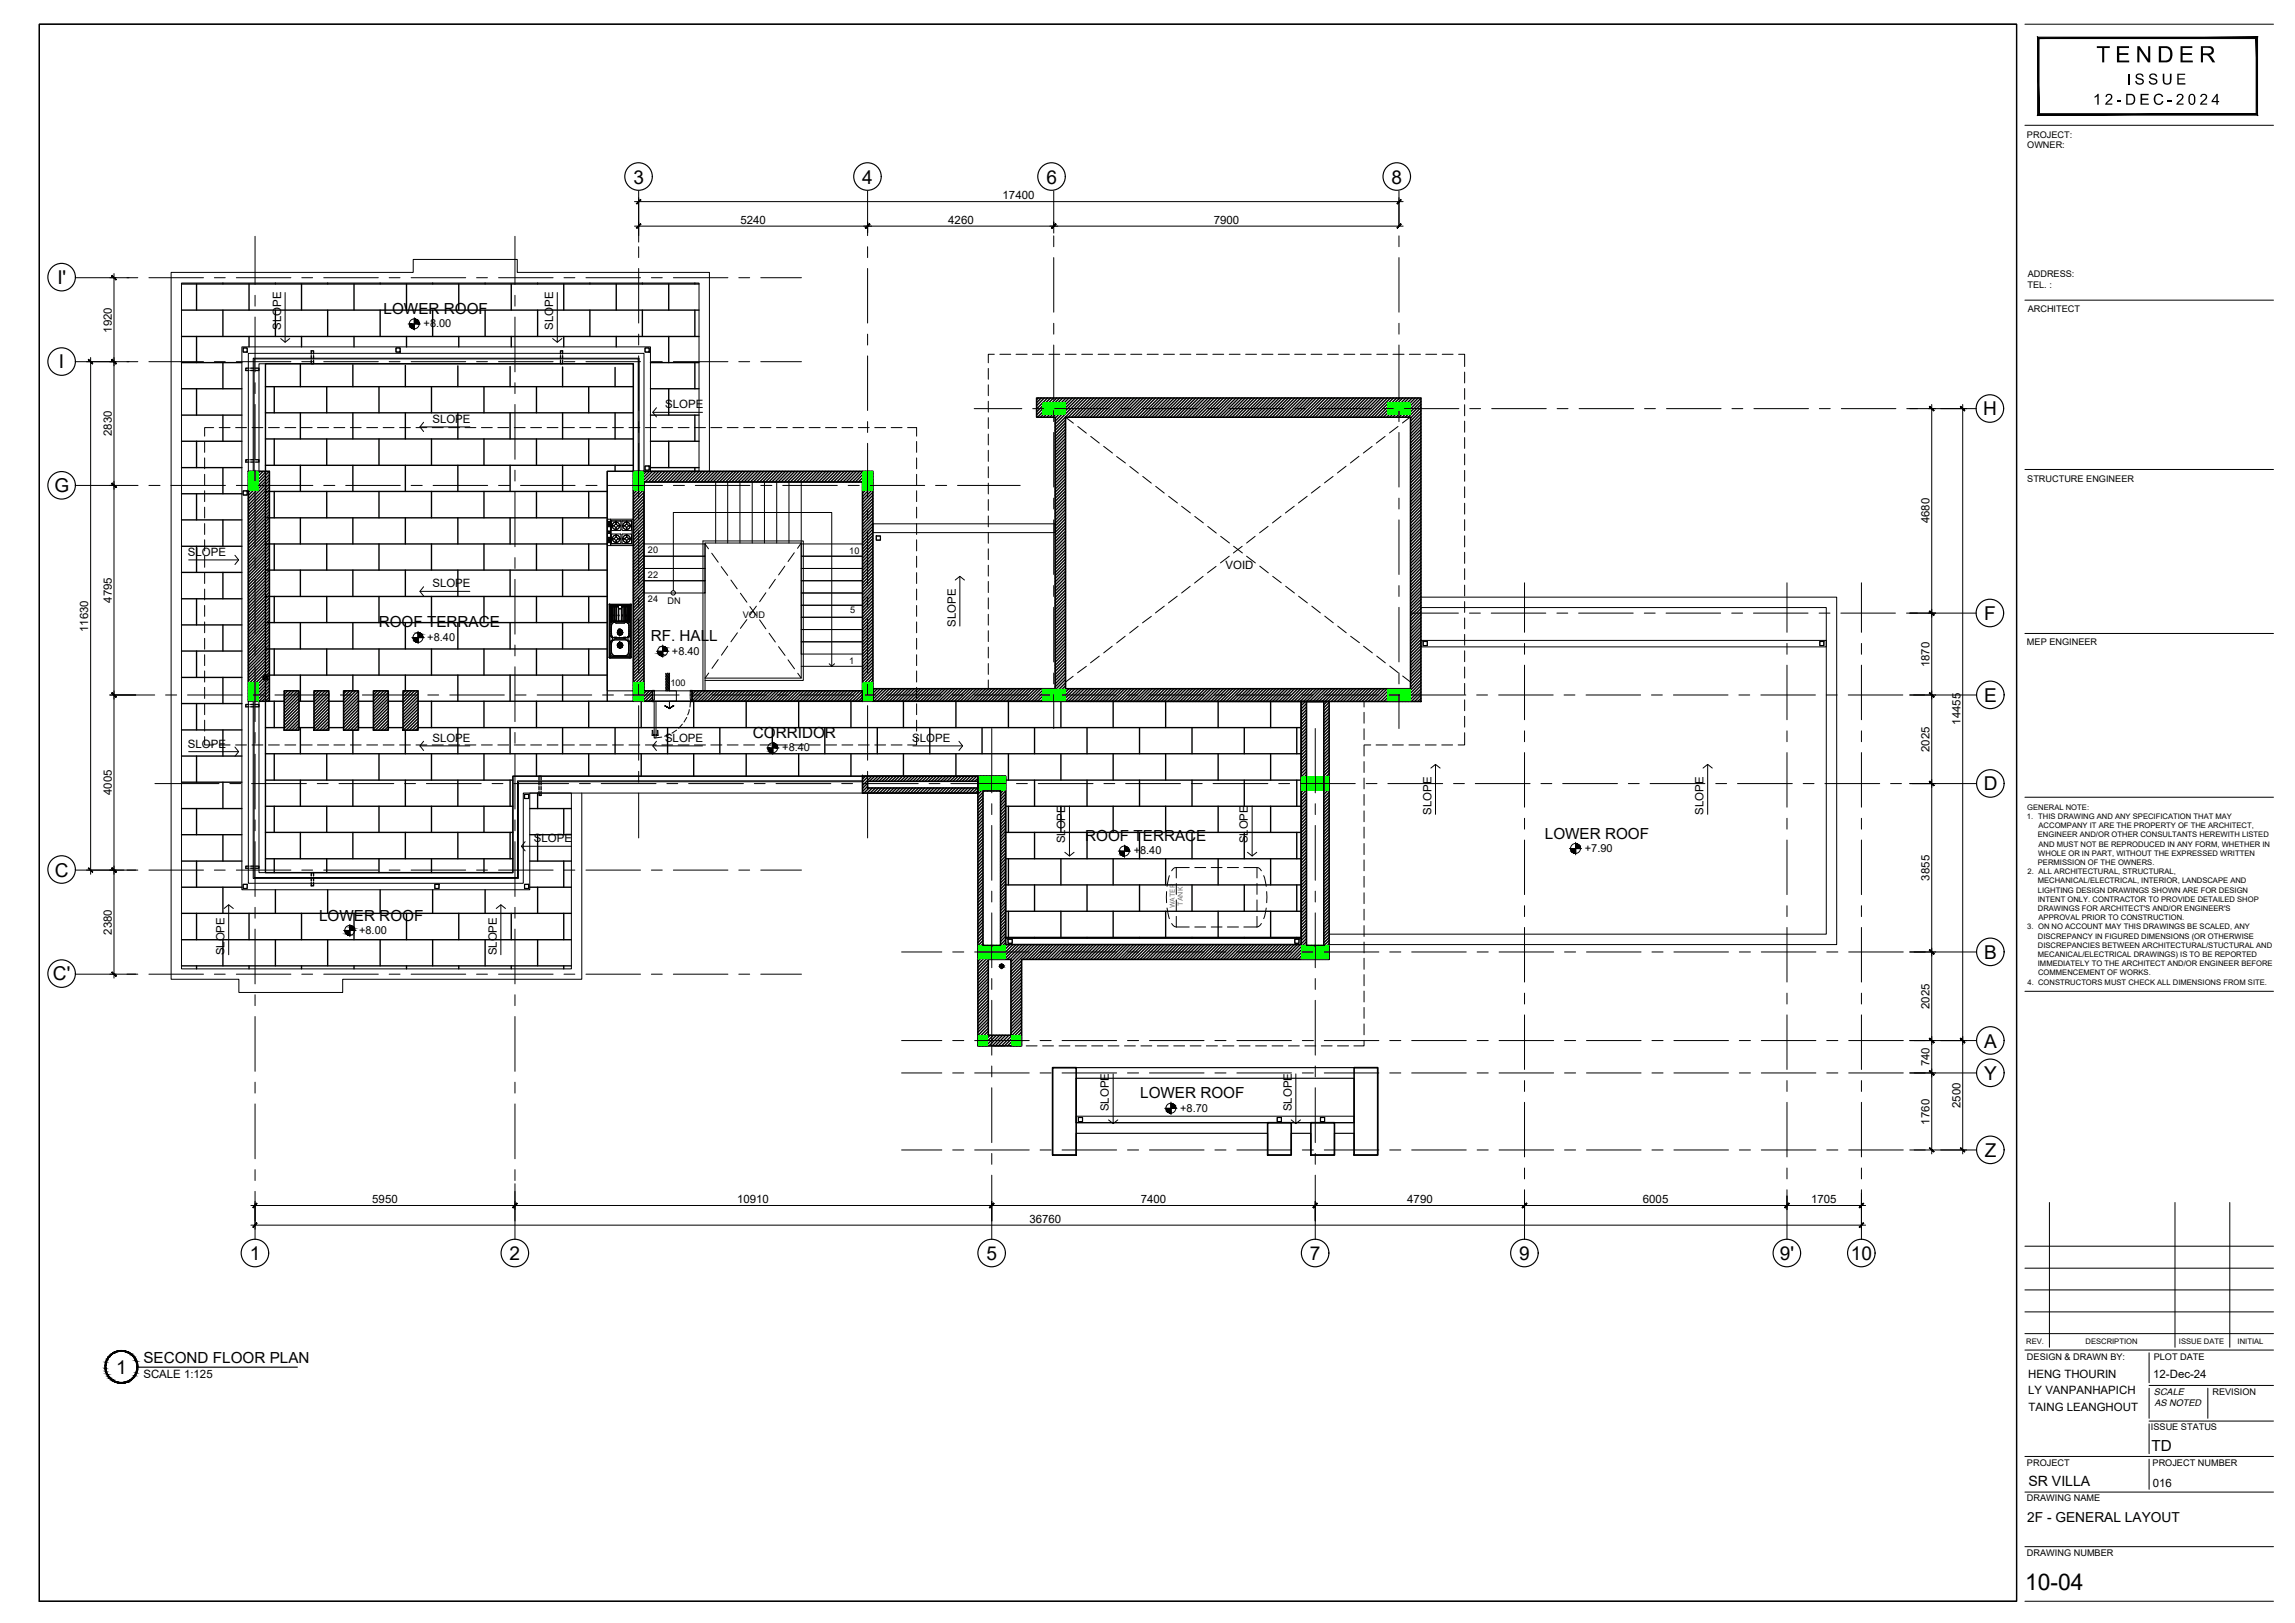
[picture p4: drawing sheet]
<svg xmlns="http://www.w3.org/2000/svg" width="420mm" height="297mm" viewBox="0 0 420 297" stroke-linecap="round" stroke-linejoin="round" font-family="sans-serif">
<defs><g id="words">
<g font-size="4.2">
<text x="383.8" y="11.4">TENDER</text>
<text x="370.8" y="291.1">10-04</text>
</g>
<g font-size="3.5">
<text x="116" y="33.6">3</text>
<text x="157.9" y="33.6">4</text>
<text x="191.6" y="33.6">6</text>
<text x="254.8" y="33.6">8</text>
<text x="10.5" y="52">I'</text>
<text x="10.8" y="67.4">I</text>
<text x="363.1" y="76">H</text>
<text x="9.9" y="90.1">G</text>
<text x="363.3" y="113.5">F</text>
<text x="363.3" y="128.4">E</text>
<text x="363.2" y="144.6">D</text>
<text x="10" y="160.4">C</text>
<text x="9.7" y="179.4">C'</text>
<text x="363.3" y="175.5">B</text>
<text x="363.3" y="191.7">A</text>
<text x="363.3" y="197.6">Y</text>
<text x="363.3" y="211.7">Z</text>
<text x="45.7" y="230.6">1</text>
<text x="93.3" y="230.6">2</text>
<text x="180.6" y="230.6">5</text>
<text x="239.8" y="230.6">7</text>
<text x="278.1" y="230.6">9</text>
<text x="325.8" y="230.6">9'</text>
<text x="338.8" y="230.6">10</text>
<text x="21.3" y="251.4">1</text>
</g>
<g font-size="2.8">
<text x="389.4" y="15.5">ISSUE</text>
<text x="383.2" y="19.2">12-DEC-2024</text>
<text x="70.2" y="57.4">LOWER ROOF</text>
<text x="69.3" y="114.8">ROOF TERRACE</text>
<text x="119.1" y="117.3">RF. HALL</text>
<text x="137.8" y="135.1">CORRIDOR</text>
<text x="198.7" y="154">ROOF TERRACE</text>
<text x="282.8" y="153.5">LOWER ROOF</text>
<text x="58.4" y="168.5">LOWER ROOF</text>
<text x="208.7" y="201">LOWER ROOF</text>
<text x="26.2" y="249.4">SECOND FLOOR PLAN</text>
<text x="393.9" y="265.5">TD</text>
</g>
<text font-size="2.6" x="371.3" y="271.9">SR VILLA</text>
<text font-size="2.5" x="371.1" y="278.6">2F - GENERAL LAYOUT</text>
<g font-size="2.1">
<text x="135.6" y="40.9">5240</text>
<text x="173.6" y="40.9">4260</text>
<text x="183.6" y="36.5">17400</text>
<text x="222.2" y="40.9">7900</text>
<text x="20.4" y="60.9" transform="rotate(-90 20.4 60.9)">1920</text>
<text x="51.5" y="60.4" transform="rotate(-90 51.5 60.4)">SLOPE</text>
<text x="101.3" y="60.4" transform="rotate(-90 101.3 60.4)">SLOPE</text>
<text x="79.2" y="77.4">SLOPE</text>
<text x="121.8" y="74.7">SLOPE</text>
<text x="20.4" y="79.8" transform="rotate(-90 20.4 79.8)">2830</text>
<text x="353.2" y="95.8" transform="rotate(-90 353.2 95.8)">4680</text>
<text x="34.4" y="101.8">SLOPE</text>
<text x="79.2" y="107.5">SLOPE</text>
<text x="224.4" y="104.2">VOID</text>
<text x="20.4" y="110.3" transform="rotate(-90 20.4 110.3)">4795</text>
<text x="16.1" y="115.7" transform="rotate(-90 16.1 115.7)">11630</text>
<text x="175" y="114.7" transform="rotate(-90 175 114.7)">SLOPE</text>
<text x="353.2" y="122.1" transform="rotate(-90 353.2 122.1)">1870</text>
<text x="34.4" y="136.8">SLOPE</text>
<text x="79.2" y="135.7">SLOPE</text>
<text x="121.8" y="135.7">SLOPE</text>
<text x="167" y="135.7">SLOPE</text>
<text x="353.2" y="137.6" transform="rotate(-90 353.2 137.6)">2025</text>
<text x="358.9" y="132.6" transform="rotate(-90 358.9 132.6)">14455</text>
<text x="20.4" y="145.5" transform="rotate(-90 20.4 145.5)">4005</text>
<text x="262" y="149.2" transform="rotate(-90 262 149.2)">SLOPE</text>
<text x="311.9" y="149.2" transform="rotate(-90 311.9 149.2)">SLOPE</text>
<text x="97.7" y="154.1">SLOPE</text>
<text x="195" y="154.4" transform="rotate(-90 195 154.4)">SLOPE</text>
<text x="228.5" y="154.4" transform="rotate(-90 228.5 154.4)">SLOPE</text>
<text x="353.2" y="161.1" transform="rotate(-90 353.2 161.1)">3855</text>
<text x="20.4" y="171.1" transform="rotate(-90 20.4 171.1)">2380</text>
<text x="41.1" y="174.9" transform="rotate(-90 41.1 174.9)">SLOPE</text>
<text x="90.9" y="174.9" transform="rotate(-90 90.9 174.9)">SLOPE</text>
<text x="353.2" y="184.6" transform="rotate(-90 353.2 184.6)">2025</text>
<text x="353.2" y="195.1" transform="rotate(-90 353.2 195.1)">740</text>
<text x="203" y="203.4" transform="rotate(-90 203 203.4)">SLOPE</text>
<text x="236.5" y="203.4" transform="rotate(-90 236.5 203.4)">SLOPE</text>
<text x="358.9" y="202.8" transform="rotate(-90 358.9 202.8)">2500</text>
<text x="353.2" y="205.8" transform="rotate(-90 353.2 205.8)">1760</text>
<text x="68.2" y="220.2">5950</text>
<text x="135" y="220.2">10910</text>
<text x="208.8" y="220.2">7400</text>
<text x="257.6" y="220.2">4790</text>
<text x="300.8" y="220.2">6005</text>
<text x="331.6" y="220.2">1705</text>
<text x="188.5" y="223.8">36760</text>
<text x="26.2" y="252.3">SCALE 1:125</text>
<text x="371.3" y="252.1">HENG THOURIN</text>
<text x="371.3" y="255.2">LY VANPANHAPICH</text>
<text x="394.2" y="252.3">12-Dec-24</text>
<text x="371.4" y="258.3">TAING LEANGHOUT</text>
<text x="394.1" y="272.1">016</text>
</g>
<g font-size="2">
<text x="77.6" y="59.9">+8.00</text>
<text x="78.2" y="117.3">+8.40</text>
<text x="123" y="119.8">+8.40</text>
<text x="143.2" y="137.5">+8.40</text>
<text x="290.2" y="155.9">+7.90</text>
<text x="207.6" y="156.4">+8.40</text>
<text x="65.7" y="170.9">+8.00</text>
<text x="216.1" y="203.4">+8.70</text>
</g>
<g font-size="1.7">
<text x="371.1" y="25.2">PROJECT:</text>
<text x="371.1" y="27.2">OWNER:</text>
<text x="371.2" y="52.6">TEL. :</text>
<text x="371.2" y="50.7">ADDRESS:</text>
<text x="371.2" y="57.1">ARCHITECT</text>
<text x="371.1" y="88.2">STRUCTURE ENGINEER</text>
<text x="118.6" y="101.2">20</text>
<text x="155.5" y="101.4">10</text>
<text x="118.6" y="105.9">22</text>
<text x="118.6" y="110.2">24</text>
<text x="122.2" y="110.5">DN</text>
<text x="136" y="113">VOID</text>
<text x="155.6" y="112.2">5</text>
<text x="371.1" y="118.1">MEP ENGINEER</text>
<text x="122.7" y="125.6">100</text>
<text x="155.5" y="121.6">1</text>
<text x="371.1" y="248.8">DESIGN &amp; DRAWN BY:</text>
<text x="394.3" y="248.8">PLOT DATE</text>
<text x="394.3" y="255.3">SCALE</text>
<text x="394.4" y="257.3">AS NOTED</text>
<text x="405" y="255.3">REVISION</text>
<text x="393.8" y="261.8">ISSUE STATUS</text>
<text x="371.1" y="268.3">PROJECT</text>
<text x="394.1" y="268.3">PROJECT NUMBER</text>
<text x="371.1" y="274.8">DRAWING NAME</text>
<text x="371.1" y="284.8">DRAWING NUMBER</text>
</g>
<g font-size="1.4">
<text x="371.1" y="149.9">1. THIS DRAWING AND ANY SPECIFICATION THAT MAY</text>
<text x="371.1" y="148.2">GENERAL NOTE:</text>
<text x="373.1" y="153.2">ENGINEER AND/OR OTHER CONSULTANTS HEREWITH LISTED</text>
<text x="373.2" y="151.5">ACCOMPANY IT ARE THE PROPERTY OF THE ARCHITECT,</text>
<text x="373.2" y="154.9">AND MUST NOT BE REPRODUCED IN ANY FORM, WHETHER IN</text>
<text x="371.2" y="160">2. ALL ARCHITECTURAL, STRUCTURAL,</text>
<text x="373.1" y="158.3">PERMISSION OF THE OWNERS.</text>
<text x="373.1" y="161.7">MECHANICAL/ELECTRICAL, INTERIOR, LANDSCAPE AND</text>
<text x="373.2" y="156.6">WHOLE OR IN PART, WITHOUT THE EXPRESSED WRITTEN</text>
<text x="373.1" y="163.4">LIGHTING DESIGN DRAWINGS SHOWN ARE FOR DESIGN</text>
<text x="373.1" y="165">INTENT ONLY. CONTRACTOR TO PROVIDE DETAILED SHOP</text>
<text x="373.1" y="166.7">DRAWINGS FOR ARCHITECT'S AND/OR ENGINEER'S</text>
<text x="371.1" y="170.1">3. ON NO ACCOUNT MAY THIS DRAWINGS BE SCALED, ANY</text>
<text x="373.1" y="171.8">DISCREPANCY IN FIGURED DIMENSIONS (OR OTHERWISE</text>
<text x="373.1" y="173.5">DISCREPANCIES BETWEEN ARCHITECTURAL/STUCTURAL AND</text>
<text x="373.2" y="168.4">APPROVAL PRIOR TO CONSTRUCTION.</text>
<text x="373.1" y="175.1">MECANICAL/ELECTRICAL DRAWINGS) IS TO BE REPORTED</text>
<text x="373.1" y="176.8">IMMEDIATELY TO THE ARCHITECT AND/OR ENGINEER BEFORE</text>
<text x="373.1" y="178.5">COMMENCEMENT OF WORKS.</text>
<text x="371.2" y="180.2">4. CONSTRUCTORS MUST CHECK ALL DIMENSIONS FROM SITE.</text>
<text x="371" y="246">REV.</text>
<text x="381.8" y="246">DESCRIPTION</text>
<text x="398.9" y="246">ISSUE DATE</text>
<text x="409.7" y="246">INITIAL</text>
</g>
<g font-size="1.3" fill="#666">
<text x="215.1" y="166.3" transform="rotate(-90 215.1 166.3)">WATER</text>
<text x="216.6" y="165.8" transform="rotate(-90 216.6 165.8)">TANK</text>
</g>
</g></defs>
<!-- layer: XREF-R-24 RENOVATION VILLA TOWN PLANS$0$SEC-1-DA -->
<g fill="none" stroke="#000" stroke-width=".18">
<path d="M215.3 158.8h-.3l-.5 .6M215.3 158.8h2.4M215.3 158.8v1.9M218.7 158.8h2M221.7 158.8h2M224.7 158.8h2M227.7 158.8h2.7l.5 .6M230.1 158.8v1.9M213.6 163.2v2M213.7 166.2l.4 1.9M214.1 160.3l-.4 1.9M214.5 169l.5 .6 .3 .1"/>
<path d="M215.3 169.7h2.4M215.3 161.7v2M215.3 164.7v2M215.3 167.7v2M218.7 169.7h2M221.7 169.7h2M224.7 169.7h2M227.7 169.7h2.4M230.1 161.7v2M230.1 164.7v2M230.1 167.7v2M230.9 169l-.5 .6-.3 .1"/>
<path d="M231.4 160.3l.4 1.9M231.8 166.2l-.4 1.9M231.9 163.2v2"/>
</g>
<!-- layer: LW-1 -->
<g fill="none" stroke="#000" stroke-width=".18">
<path d="M370.7 4.4h45.5M370.7 22.9h45.5M33.2 51.8h94.8v34.5h-8.9v-22.8h-74.8v99.3h52.7v-17.7h7.6v32.2h-71.4zM370.7 54.9h45.5M39.1 78.3h-1.6v1.5M40.1 78.3h2M43.1 78.3h2M46.1 78.3h2M49.1 78.3h2M52.2 78.3h1.9M55.1 78.3h2.1M58.1 78.3h2.1"/>
<path d="M61.1 78.3h2M64.1 78.3h2M67.1 78.3h2M70.1 78.3h2M73.2 78.3h1.9M76.2 78.3h1.9M79.1 78.3h2.1M82.1 78.3h2.1M85.1 78.3h2M88.1 78.3h2M91.1 78.3h2M94.1 78.3h2"/>
<path d="M97.2 78.3h1.9M100.2 78.3h2M103.1 78.3h2.1M106.1 78.3h2.1M109.1 78.3h2M112.1 78.3h2M115.1 78.3h2M118.2 78.3h1.9M121.2 78.3h1.9M124.2 78.3h2M127.1 78.3h2.1M130.1 78.3h2.1"/>
<path d="M133.1 78.3h2M136.1 78.3h2M139.1 78.3h2M142.2 78.3h1.9M145.2 78.3h2M148.1 78.3h2.1M151.1 78.3h2.1M154.1 78.3h2M157.1 78.3h2M160.1 78.3h2M163.2 78.3h1.9M166.2 78.3h1.6v1.5"/>
<path d="M180.9 67.4v2M180.9 70.4v2M180.9 73.4v2M180.9 76.4v2M180.9 79.4v2M182 64.8h-1.1v1.6M183 64.8h2M186 64.8h2M189 64.8h2.1M192 64.8h2M195 64.8h2M195.1 76.4l1.4 1.1"/>
<path d="M197.3 78l1.6 1.3M198 64.8h2M199.7 79.9l1.6 1.2M201 64.8h2M204 64.8h2M207 64.8h2M210 64.8h2M213 64.8h2M216 64.8h2M219 64.8h2M222 64.8h2M225 64.8h2"/>
<path d="M228 64.8h2M231 64.8h2M234 64.8h2.1M237 64.8h2M240 64.8h2M243 64.8h2M246 64.8h2M249 64.8h2M252.1 64.8h1.9M253.6 79.9l-1.6 1.2M255 64.8h2M255.9 78l-1.5 1.2"/>
<path d="M258 64.8h2.1M258.1 76.4l-1.3 1M261 64.8h2M264 64.8h2M267 64.8h1.1v2.3M268.1 68.1v2M268.1 71.1v2M268.1 74.1v2M268.1 77.1v2M37.5 80.8v2M37.5 83.8v2M37.5 86.8v2"/>
<path d="M37.5 89.8v2M37.5 92.8v2M37.5 95.8v2M37.5 98.8v2M129.9 86.3v-36.4h-35.2v-2.4h-19.1v2.4h-44.3v129.3h12.4v2.4h19v-2.4h43.8v-34.1M167.8 80.8v2M167.8 83.8v2M167.8 86.8v2M167.8 89.8v2M167.8 92.8v2M167.8 95.8v2M167.8 98.8v2"/>
<path d="M180.9 82.4v2M180.9 85.4v2M180.9 88.4v2M180.9 91.4v2M180.9 94.4v2M180.9 97.4v2M202.1 81.7l1.6 1.2M204.4 83.6l1.6 1.1M206.8 85.4l1.6 1.2M209.2 87.2l1.6 1.2M211.6 89l1.5 1.2M214 90.8l1.6 1.3"/>
<path d="M216.3 92.7l1.6 1.2M218.7 94.5l1.6 1.2M221.1 96.3l1.6 1.3M223.5 98.2l1.6 1.2M225.8 100l1.7 1.2M227.4 100l-1.6 1.2M229.8 98.2l-1.6 1.2M232.2 96.3l-1.6 1.2M234.5 94.5l-1.5 1.2M236.9 92.7l-1.6 1.2M239.3 90.8l-1.6 1.3M241.7 89l-1.6 1.2"/>
<path d="M244.1 87.2l-1.6 1.2M246.4 85.3l-1.5 1.3M248.8 83.5l-1.6 1.2M251.2 81.7l-1.6 1.2M268.1 80.1v2M268.1 83.1v2M268.1 86.1v2M268.1 89.1v2M268.1 92.1v2M268.1 95.1v2M268.1 98.1v2M370.7 85.9h45.5"/>
<path d="M37.5 101.8v2M37.5 104.8v2M37.5 107.8v2M37.5 110.8v2M37.5 113.8v2M37.5 116.8v2M37.5 119.8v2M167.8 101.8v2M167.8 104.8v2M167.8 107.8v2M167.8 110.8v2M167.8 113.8v2"/>
<path d="M167.8 116.8v2M167.8 119.8v2M180.9 100.4v2M180.9 103.4v2M180.9 106.4v2M180.9 109.4v2M180.9 112.4v2M180.9 115.4v2M180.9 118.4v2M203.6 118.3l-1.5 1.2M206 116.4l-1.6 1.3M208.4 114.6l-1.6 1.3"/>
<path d="M210.8 112.8l-1.6 1.2M213.1 110.9l-1.6 1.3M215.5 109.1l-1.6 1.2M217.9 107.3l-1.6 1.2M220.3 105.5l-1.6 1.2M222.6 103.7l-1.5 1.1M225 101.8l-1.6 1.2M228.2 101.8l1.6 1.2M230.6 103.6l1.6 1.2M233 105.5l1.6 1.2M235.4 107.3l1.6 1.2M237.7 109.1l1.7 1.2"/>
<path d="M240.2 110.9l1.5 1.3M242.5 112.8l1.6 1.2M244.9 114.6l1.6 1.2M247.3 116.4l1.6 1.2M249.6 118.3l1.6 1.2M268.1 101.1v2M268.1 104.1v2M268.1 107.1v2M268.1 110.1v2M268.1 113.1v2M268.1 116.1v2M268.1 119.1v2"/>
<path d="M370.7 115.9h45.5M37.5 134.8v1.5h1.6M37.5 122.8v2M37.5 125.8v2M37.5 128.8v2M37.5 131.8v2M40.1 136.3h2M43.1 136.3h2M46.1 136.3h2M49.1 136.3h2M52.2 136.3h1.9M55.1 136.3h2.1"/>
<path d="M58.1 136.3h2.1M61.1 136.3h2M64.1 136.3h2M67.1 136.3h2M70.1 136.3h2M73.2 136.3h1.9M76.2 136.3h1.9M79.1 136.3h2.1M82.1 136.3h2.1M85.1 136.3h2M88.1 136.3h2M91.1 136.3h2"/>
<path d="M94.1 136.3h2M97.2 136.3h1.9M100.2 136.3h2M103.1 136.3h2.1M106.1 136.3h2.1M109.1 136.3h2M112.1 136.3h2M115.1 136.3h2M118.2 136.3h1.9M121.2 136.3h1.9M124.2 136.3h2M127.1 136.3h2.1"/>
<path d="M130.1 136.3h2.1M133.1 136.3h2M136.1 136.3h2M139.1 136.3h2M142.2 136.3h1.9M145.2 136.3h2M148.1 136.3h2.1M151.1 136.3h2.1M154.1 136.3h2M157.1 136.3h2M160.1 136.3h2M163.2 136.3h1.9"/>
<path d="M167.8 134.8v1.5h-1.6M167.8 122.8v2M167.8 125.8v2M167.8 128.8v2M167.8 131.8v2M180.9 121.4v2M180.9 124.4v1.7M196.5 123.8l-1.4 1M198.9 121.9l-1.6 1.2M201.3 120.1l-1.7 1.2M249.7 128.4v1M249.7 130.4v2"/>
<path d="M249.7 133.4v2M249.7 136.4v2M249.7 139.4v2M249.8 136.3h1.2M251.9 136.3h2.1M252.1 120.1l1.5 1.2M254.4 121.9l1.6 1.2M254.9 136.3h2M256.8 123.7l1.4 1.1M257.9 136.3h2M260.9 136.3h2M263.9 136.3h2"/>
<path d="M268.1 134.1v2.2h-1.1M268.1 122.1v2M268.1 125.1v2M268.1 128.1v2M268.1 131.1v2M249.7 142.4v2M249.7 145.4v2M249.7 148.4v2M249.7 151.4v2M249.7 154.4v2M249.7 157.4v2M370.7 145.9h45.5"/>
<path d="M249.7 160.4v2M249.7 163.4v2M249.7 166.4v2M249.7 169.4v2M249.7 172.4v2M249.7 175.4v2M249.7 178.4v2M179 191.4h1.8M181.9 191.4h2M184.9 191.4h2M187.9 191.4h2M190.9 191.4h2"/>
<path d="M193.9 191.4h2M196.9 191.4h2M199.9 191.4h2M202.9 191.4h2M205.9 191.4h2M208.9 191.4h2M211.9 191.4h2M214.9 191.4h2M217.9 191.4h2M220.9 191.4h2M223.9 191.4h2M226.9 191.4h2"/>
<path d="M229.9 191.4h2M232.9 191.4h2M235.9 191.4h2M238.9 191.4h2M241.9 191.4h2M244.9 191.4h2M249.7 190.4v1h-1.8M249.7 181.4v2M249.7 184.4v2M249.7 187.4v2M370.7 181.4h45.5M370.7 236.1h45.5"/>
<path d="M370.7 232.1h45.5M370.7 228.1h45.5M375.2 220.1v26.5M398.2 220.1v26.5M408.2 220.1v26.5M370.7 247.1h45.5M370.7 244.1h45.5M370.7 240.1h45.5M393.4 253.6h22.8M393.4 247.6v5.5M393.4 254.1v5.5M404.2 254.1v5.5"/>
<path d="M370.7 273.1h45.5M370.7 266.6h45.5M393.4 260.6v5.5M393.4 267.1v5.5M393.4 260.1h22.8M370.7 293.1h45.5M370.7 283.1h45.5"/>
</g>
<!-- layer: LW-3 -->
<path d="M159.8 95.9h33.4v1.6h-33.4zM260.1 109.3h76.2v63.6h-93M260.1 111.2h74.2v59.8h-91" fill="none" stroke="#000" stroke-width=".18"/>
<!-- layer: FURNITURE FIX -->
<g fill="none" stroke="#000" stroke-width=".18">
<path d="M111.2 86.3h4.8v40.1h-4.8zM111.2 95.2v4.5M111.2 99.7l.1 .1M111.3 95l-.1 .2M111.3 95h4.5M111.3 99.9h4.5M111.8 95v4.9M111.8 99.4l.2 .2h3.6l.1-.2M111.9 95.4v4.1M111.9 97l.1 .1h1.6M111.9 95.4v1.6M112 95.3l-.2 .1"/>
<path d="M112 95.3h3.6M112 95.3l-.1 .1M112 96.2v.1M112 96.3h.5h-.4a.7 .7 0 0 0 .6 .6M112 98.6h.5M112 95.4h1.6M112 98.5v.2h.5M112.1 96.2h.4M112.1 98.6h.4M112.1 96.3a.66 .66 0 0 0 .6 .6M112.1 98.7a.7 .7 0 0 0 .6 .6M112.1 98.7a.66 .66 0 0 0 .6 .6"/>
<path d="M112.4 96.3h.1M112.5 98.6h.1M112.7 95.5h.1v.5M112.7 95.5a.7 .7 0 0 0-.6 .7M112.7 95.6a.66 .66 0 0 0-.6 .6M112.7 97.8h.2M112.7 95.5l.1 .5M112.7 97l.1-.5v.5M112.7 97.9a.66 .66 0 0 0-.6 .7M112.8 98.3l-.1-.4a.7 .7 0 0 0-.6 .7M112.8 98.9v.5M112.8 95.5h.1"/>
<path d="M112.8 95.9h.1M112.8 96.6h.1M112.8 95.5v.5M112.8 95.6a.66 .66 0 0 1 .6 .6M112.8 95.5a.7 .7 0 0 1 .7 .7M112.8 97.9v.4v-.4a.76 .76 0 0 1 .7 .8M112.8 98.3h.1M112.8 99h.1M112.8 99.4h.1M112.8 96.5v.5h-.1M112.8 97.9a.66 .66 0 0 1 .7 .7M113.1 98.6h.5"/>
<path d="M113.1 96.3h.4M113.1 98.6h.1M113.1 96.3h.1M113.1 98.7h.4M113.1 96.2h.4M113.4 96.3a.66 .66 0 0 1-.6 .6M113.5 96.3a.7 .7 0 0 1-.7 .6M113.5 98.7a.66 .66 0 0 1-.7 .6M113.5 98.7a.7 .7 0 0 1-.7 .6M113.5 96.2v.1M113.5 96.3h.1M113.5 98.6h-.4"/>
<path d="M113.6 97.7l.1 .2v1.5l-.1 .1M113.6 95.3l.1 .1v1.6M113.6 97.7h-1.6l-.1 .1 .1 1.6 1.6 .1M113.7 97l-.1 .1M113.9 97l.1 .1M113.9 98.5v.2M113.9 96.2v.1M114 98.6h.4M114 96.3h.4M114 97.7l-.1 .2v1.5l.1 .1M114 95.3l-.1 .1v1.6M114 97.7l1.6 .1v1.6l-.1 .1h-1.5"/>
<path d="M114 98.7h.4M114 96.2h.4M114 95.4h1.5M114 98.7a.7 .7 0 0 0 .7 .6M114 98.7a.66 .66 0 0 0 .7 .6M114 96.3a.66 .66 0 0 0 .7 .6M114.4 98.6h.1M114.4 96.3h-.4a.7 .7 0 0 0 .7 .6M114.4 96.3h.1M114.6 97.8h.2M114.6 95.5h.2v.5M114.7 97.9a.7 .7 0 0 0-.7 .7"/>
<path d="M114.7 95.5a.7 .7 0 0 0-.7 .7M114.7 97.9a.66 .66 0 0 0-.7 .7M114.7 95.6a.66 .66 0 0 0-.7 .6M114.7 99.4v-.5v.5M114.7 95.5v.5v-.5M114.7 97v-.5v.5M114.7 99.4h.1M114.7 99h.1M114.7 98.3h.1M114.7 95.5h.1M114.7 95.9h.1M114.7 96.6h.1"/>
<path d="M114.7 97.9v.4v-.4M114.8 97.9a.66 .66 0 0 1 .6 .7M114.8 95.6a.66 .66 0 0 1 .6 .6M114.8 97.9a.7 .7 0 0 1 .6 .7M114.8 95.5a.7 .7 0 0 1 .6 .7M114.8 98.9v.5h-.2M114.8 96.5v.5h-.2M114.8 97.9v.4M115 98.6h.5M115 96.3h.5M115.1 98.6h.1M115.1 96.3h.1"/>
<path d="M115.1 96.2h.4M115.4 98.7a.66 .66 0 0 1-.6 .6M115.4 96.3a.66 .66 0 0 1-.6 .6M115.4 98.7a.7 .7 0 0 1-.6 .6M115.4 96.3a.7 .7 0 0 1-.6 .6M115.5 98.5v.2h-.4M115.5 96.2v.1h-.4M115.5 98.6h.1M115.5 96.3h.1M115.5 98.6h-.4M115.5 95.3l.1 .1v1.6M115.5 95.3l.2 .1"/>
<path d="M115.6 97l-.1 .1h-1.5M115.7 95.4v4.1M115.8 95l.1 .2M115.9 99.7l-.1 .1M116 95.2v4.5M111.5 110.6h.1M111.5 110.6h4M111.5 110.6v9.8M111.7 110.9h.1M111.7 112.7h.1M111.8 110.9h.1M111.8 110.9l-.1 .1"/>
<path d="M111.8 111h.1M111.8 111.1h.1M111.8 113.9h.1M111.8 112.7h.1M111.8 110.9l-.1 .1v5.3l.4 .6-.3 .4-.1 .4v2l.1 .2 .6 .3h2.3l.4-.2 .2-.3 .1-1.8-.1-.5-.4-.4M111.8 110.9h3.4M111.8 111v2.9M111.9 111h.1M111.9 113.9h.1M111.9 111.1h.1M111.9 112.7h.1M111.9 114.5v1.5"/>
<path d="M111.9 111v2.9M111.9 116v.2M111.9 114.5l.1-.3 .4-.3h2.3l.2 .1 .2 .5v1.7l-.2 .3M111.9 119l.1 .6M111.9 116.2l.3 .4 .3 .1M112 114.5v1.5M112 116.2l.1 .4 .3 .1h2.3l.3-.2M112 111h.1M112 111.1h.1M112 113.7h.1M112 112.7h.1M112 111h.1v2.7"/>
<path d="M112 119.6l.3 .3M112 119.7l.3 .2M112 111v2.7M112.1 111h.1M112.1 113.7h.1M112.1 111l-.1 .1M112.1 110.8h.1M112.1 111v.1M112.2 111h.1M112.2 111.1h.1M112.2 113.7h.1M112.2 111h.2"/>
<path d="M112.2 113.7h.2M112.2 111v2.7M112.3 119.9h2.5M112.3 119.9l.3 .1M112.4 111h.1M112.4 111.1h.1M112.4 113.7h.1M112.4 112.7h.1M112.4 111v2.7M112.5 116.7h2.1M112.5 111h.1M112.5 111.1h.1"/>
<path d="M112.5 113.7h.1M112.5 116.7h.1M112.5 112.7h.1M112.5 111h.2v2.7M112.5 113.7h.2M112.5 111v2.7M112.7 111h.1M112.7 116.7h.1M112.7 114.1h1.7M112.7 111.1h.1M112.7 113.9l-.5 .1-.2 .5M112.7 113.7h.1"/>
<path d="M112.8 111h.4M112.8 111l.1 .1M112.8 111l.1 2.7M112.9 116.7h.1M112.9 111.1h.1M112.9 113.7h.1M112.9 111.1v2.6M112.9 111h.1M113 118.1h.1M113 118.1l.1 .1M113.1 117.9h.1M113.1 118.3h.1"/>
<path d="M113.1 118l-.1 .1M113.1 118.1h.1M113.1 115.8h.1M113.1 118.1v.1M113.1 118.2l.1 .1M113.2 118.4h.1M113.2 118.2h.1M113.2 115.7h.1M113.2 115.9h.1M113.2 115.8h.1M113.2 115.6h.1M113.2 118.1h.1"/>
<path d="M113.2 118h.1M113.2 115.4h.1M113.2 111.1h.1M113.2 111v.1M113.2 115.6v.3M113.2 117.9v.4M113.2 117.9h.1M113.2 118.3l.2 .2M113.2 115.9l.1 .1M113.2 118.3h.1M113.2 113.7h.1M113.2 116h.1"/>
<path d="M113.2 115.5h.1M113.2 112.7h.1M113.2 118.3v.1M113.2 111.1v2.6h-.3M113.2 115.5v.1M113.2 115.9v.1M113.2 115.6l.1 .1M113.2 118l.1 .1M113.2 117.8h.1M113.2 117.9l-.1 .2M113.2 115.9l.2 .2M113.2 117.8v.1"/>
<path d="M113.2 115.6h.2M113.2 117.9l.2 .1M113.3 117.8h.1M113.3 116h.1M113.3 116.1h.1M113.3 115.5h.1M113.3 118.4h.1M113.3 113.7h.1M113.3 111.4h.1M113.3 112.7h.1M113.3 118.5v.1M113.3 111.4v2.3"/>
<path d="M113.3 115.4v.1M113.3 116v.1M113.3 115.4h.1M113.3 115.3l-.1 .1M113.3 115.4l-.1 .2M113.3 113.7h.4M113.3 115.8h.1M113.3 115.7h.1M113.3 118.1h.1M113.3 118h.1M113.3 118.2h.1M113.3 115.3h.1"/>
<path d="M113.3 116.2h.1M113.3 117.8h.4M113.3 115.3l-.3 .3 .2 .5 .4 .1 .4-.3M113.3 117.8l-.1 .1M113.3 117.8h-.1v.2M113.3 115.8l.2 .1M113.3 115.7l.1 .2M113.3 116h.4M113.3 118v.2M113.3 118.2l.1 .1M113.3 118.1l.1 .1M113.3 111.4h.4"/>
<path d="M113.3 115.5l.1 .1M113.3 115.8l-.1 .1M113.3 117.8l.1 .1M113.3 118.2h-.1M113.4 117.8h.1M113.4 118.5h.1M113.4 115.8h.1M113.4 115.6h.1M113.4 115.9h.1M113.4 115.4h.1M113.4 118.1h.1M113.4 118.2h.1"/>
<path d="M113.4 118.4h.1M113.4 118h.1M113.4 116.1h.1M113.4 118h.3M113.4 118.4v.1M113.4 118.5h.3M113.4 115.6h.3M113.4 115.6v.3M113.4 117.8h-.1M113.4 118v.3h.3M113.4 115.9h.3M113.4 115.4l-.1 .1"/>
<path d="M113.4 115.9l-.2 .1M113.4 115.9h-.2M113.4 115.9l-.1 .1M113.4 118.2l-.2 .1M113.4 117.6h.1M113.4 118.6h.1M113.4 117.9h.1M113.4 118.3h.1M113.4 116.7h.1M113.4 115.3h.1M113.4 117.6l.3 .1 .3 .3M113.4 117.6l-.2 .2a.47 .47 0 0 0-.2 .4 .47 .47 0 0 0 .4 .4"/>
<path d="M113.4 115.6l-.2 .1M113.4 117.7v.1M113.4 118.6h.2M113.4 117.7l-.1 .1M113.4 117.7h.2M113.4 118.3l-.1 .1M113.4 115.9h.2M113.4 116.1h.2M113.4 115.3h.2M113.4 115.3h-.1M113.4 111.4h.1M113.4 115.4l.1 .2"/>
<path d="M113.4 117.8l.1 .1M113.5 115.9h.1M113.5 115.6h.1M113.5 115.4h.1M113.5 116.1h.1M113.5 118h.1M113.5 117.8h.1M113.5 118.5h.1M113.5 118.3h.1M113.5 118.3l-.1-.1h-.2v.1M113.5 115.6h-.1M113.5 115.6l-.2 .1"/>
<path d="M113.5 117.9l-.2 .2M113.5 115.9l-.1 .2M113.5 118.3l-.1 .1M113.5 117.7h.1M113.5 115.7h.1M113.5 115.8h.1M113.5 118.1h.1M113.5 117.9h.1M113.5 118.4h.1M113.5 115.3h.1M113.5 115.4v.2M113.5 115.7v.1"/>
<path d="M113.5 115.9v.2M113.5 117.8v.1M113.5 118.3v.2M113.5 115.3l-.1 .1M113.5 115.3l.1 .1M113.5 117.7v.2M113.5 117.7v.1M113.6 115.9h.1M113.6 115.6h.1M113.6 116.1h.1M113.6 115.4h.1M113.6 118.3h.1"/>
<path d="M113.6 117.9h.1M113.6 115.6l.1 .1M113.6 117.9v.1M113.6 115.9v.2M113.6 118.3v.1M113.6 118.2h.1M113.6 118.4h.1M113.6 117.8h.1M113.6 115.3h.1M113.6 117.7v.1M113.6 118l.1 .3M113.6 118.4v.1"/>
<path d="M113.6 115.3l.3 .2 .1 .4M113.6 117.7l.3 .3M113.6 115.7h.3M113.6 115.4l.1 .1M113.6 116.1h-.1M113.6 118h.1M113.6 118.3l.1 .1M113.6 115.9l.1 .1M113.6 115.4v.2M113.6 117.8v.1M113.7 118.5h.1M113.7 117.8h.1"/>
<path d="M113.7 115.8h.1M113.7 115.6h.1M113.7 115.9h.1M113.7 115.4h.1M113.7 118.2h.1M113.7 118.1h.1M113.7 118h.1M113.7 115.6l-.1 .3M113.7 115.8l-.1 .1M113.7 115.4h-.4M113.7 115.4v.1M113.7 116.1h.1"/>
<path d="M113.7 118.2l-.2 .1M113.7 118v.1M113.7 111.4h.1M113.7 115.9l.1 .1M113.7 118.3h.1M113.7 118.2l.1 .1M113.7 115.7h.1M113.7 116h.1M113.7 115.5h.1M113.7 118.4h.1M113.7 115.8v.1M113.7 115.7v.2"/>
<path d="M113.7 118v.2M113.7 115.8h.2M113.7 118.2l-.1 .1M113.7 118.1h.2M113.7 117.8l-.1 .1M113.7 115.8l.1 .1M113.7 115.5v.1M113.7 113.7h.1M113.7 118.5v.1M113.7 111.4v2.3M113.7 116v.1M113.7 117.8l-.1 .2"/>
<path d="M113.8 117.8h.1M113.8 116h.1M113.8 115.5h.1M113.8 115.9h.1M113.8 115.6h.1M113.8 118.3h.1M113.8 117.9h.1M113.8 118.4h.1M113.8 115.6v.3M113.8 115.5v.1M113.8 115.9v.1M113.8 117.8v.1"/>
<path d="M113.8 118.3v.1M113.8 115.5l.1 .1M113.8 115.6h-.1M113.8 117.9l-.1 .1M113.8 118.2h.1M113.8 118h.1M113.8 116.1h.1M113.8 115.4h.1M113.8 118.2v.1M113.8 115.6l-.1 .1M113.8 118l-.1 .1M113.9 118.4h.1"/>
<path d="M113.9 118.2h.1M113.9 118.3h.1M113.9 118h.1M113.9 115.8h.1M113.9 115.9h.1M113.9 115.7h.1M113.9 115.6h.1M113.9 118.1h.1M113.9 111.1h.1M113.9 112.7h.1M113.9 117.9v.4M113.9 115.7v.1"/>
<path d="M113.9 118.3l-.3 .2M113.9 115.9l-.1 .1M113.9 118h-.1M113.9 118v.1M113.9 113.7h.1M113.9 111h.1M113.9 111h.3v2.7h-.3v-2.6M113.9 111v.1M113.9 116h.1M113.9 118.1v.1h-.2M113.9 118.1v.1M113.9 115.8l-.1 .1"/>
<path d="M113.9 111l-.1 .1M114 115.9h.1M114 117.9l-.1 .5-.4 .2M114 118h.1M114 118.2v.1M114.2 111.1h.1M114.2 113.7h.1M114.2 116.7h.1M114.3 113.7h.5M114.3 111h.1M114.3 111.1h.1M114.3 111h.6"/>
<path d="M114.3 111v.1M114.3 113.7h.1M114.3 111v2.7M114.4 116.7h.1M114.4 113.9l.6 .2 .1 .4v1.7l-.2 .4-.3 .1M114.5 111h.1M114.5 111.1h.1M114.5 113.7h.1M114.6 116.7h.1M114.6 112.7h.1M114.6 111v2.7M114.6 111.1v1.6"/>
<path d="M114.6 113.7h.1M114.6 112.7v1M114.8 119.9l-.3 .1M114.8 111h.1M114.8 113.7h.1M114.9 110.8h.1M114.9 111l-.1 .1M114.9 111l-.1 2.7M114.9 113.7h.1M114.9 113.7h.2M114.9 111h.1M114.9 111.1h.1"/>
<path d="M114.9 111h.2v2.7M114.9 111v.1M114.9 111v2.7M115 110.8h.1M115 111h.1M115 117.3l-.4-.2h-2.1l-.3 .1-.3 .5 .1 2M115 117.3l-.4-.2h-2.1l-.4 .2-.2 .6M115 117.3v.1M115 117.3l.1 .4a3.1 3.1 0 0 1-.2 2.1l-.1 .1M115 111l-.1 .1M115 117.6v2M115 111l.2 .1"/>
<path d="M115.1 113.7h.1M115.1 112.7h.1M115.1 117.5v1.9l-.3 .5M115.1 111.1h.1M115.1 113.9h.1M115.1 111.1v2.8M115.1 111h.1M115.1 111l.1 2.9M115.1 111v.1M115.2 111h.1M115.2 113.9h.1M115.2 110.9h.1"/>
<path d="M115.2 111v.1M115.2 111.1h.1M115.2 112.7h.1M115.3 110.9h.1M115.3 112.7h.1M115.3 116.3l-.4 .6M115.4 110.9h.1M115.4 110.9l-3.6-.1-.2 .2 .1 9.1M115.4 110.9l-.1 5.6M115.4 119.5l-.1 .1M115.4 110.9v9.2M115.5 110.6h.1"/>
<path d="M115.5 110.6v9.8M115.5 110.7v9.6M111.5 120.4h.1M111.5 120.4h4M111.5 120.4h.2M111.7 120.1h.1M111.7 120.1l.1 .2h3.4l.2-.2M111.7 120.1v.1M115.4 120.1h.1M115.5 120.4h.1M115.5 120.4h-.2"/>
<circle cx="111.5" cy="98.6" r=".15"/>
<circle cx="111.5" cy="96.2" r=".15"/>
<circle cx="111.5" cy="99.1" r=".15"/>
<circle cx="111.5" cy="97.4" r=".15"/>
<circle cx="111.5" cy="95.6" r=".15"/>
<circle cx="111.5" cy="96.2" r=".23"/>
<circle cx="111.5" cy="99.1" r=".23"/>
<circle cx="111.5" cy="95.6" r=".23"/>
<circle cx="111.5" cy="97.4" r=".23"/>
<circle cx="111.5" cy="98.6" r=".23"/>
<circle cx="112.8" cy="96.2" r=".28"/>
<circle cx="112.8" cy="98.6" r=".28"/>
<circle cx="114.7" cy="96.2" r=".28"/>
<circle cx="114.7" cy="98.6" r=".28"/>
</g>
<!-- layer: LW-4 -->
<path d="M192.7 195.4h59.5v16h-4.3v-4h-3.6v4h-4.3v-4h-3.6v4h-4.3v-4h-35.1v4h-4.3zM197 197.3h50.9v8.2h-50.9z" fill="none" stroke="#000" stroke-width=".21"/>
<!-- layer: FLOOR DRAIN -->
<g fill="none" stroke="#000" stroke-width=".18">
<path d="M44.5 63.7h.8v.8h-.8zM44.5 63.7h.8v.7h-.8zM72.5 63.7h.8v.8h-.8zM72.5 63.7h.7v.7h-.7zM118.1 63.7h.8v.8h-.8zM118.1 63.7h.7v.7h-.7zM44.5 89.8h.8v.8h-.8zM44.5 89.9h.8v.7h-.8zM118.1 85.3h.8v.7h-.8zM118.1 85.3h.7v.7h-.7zM160.4 98.1h.8v.8h-.8zM160.4 98.1h.8v.7h-.8z"/>
<path d="M260.1 117.2h74.2v1.2h-74.2zM260.5 117.4h.8v.8h-.8zM260.6 117.4h.7v.7h-.7zM333.2 117.4h.7v.8h-.7zM333.2 117.4h.7v.7h-.7zM96 145.4h.8v.8h-.8zM96.1 145.4h.7v.7h-.7zM44.5 161.8h.8v.8h-.8zM44.5 161.9h.8v.7h-.8zM79.6 161.8h.8v.8h-.8zM79.6 161.9h.7v.7h-.7zM96 161.8h.8v.8h-.8z"/>
<path d="M96.1 161.9h.7v.7h-.7zM184.1 171.7h54.1v1.2h-54.1zM184.5 171.9h.8v.8h-.8zM184.6 171.9h.7v.7h-.7zM237 171.9h.8v.8h-.8zM237.1 171.9h.7v.7h-.7zM197 204.3h50.9v1.2h-50.9zM197.4 204.5h.8v.8h-.8zM233.8 204.5h.8v.8h-.8zM241.7 204.5h.8v.8h-.8zM241.8 204.5h.7v.8h-.7z"/>
</g>
<!-- layer: HATCH -->
<g fill="none" stroke="#000" stroke-width=".25">
<path d="M45.6 67.4h-.6v.4h.6M45.9 67.4h.6M45.9 67.8h.6M46.8 67.4h.6v.4h-.6M48.6 66.6h67.4v19.7h-4.8v42l127 .1v43.3h-54.1v-29.6h-90.2v17.6h-45.3zM57 64.8v-.6h.4v.6M57 66v.6h.4v-.6M57 65.1v.6M57.4 65.1v.6M102.6 64.8v-.6h.4v.6M102.6 66v.6h.4v-.6M102.6 65.1v.6"/>
<path d="M103 65.1v.6M190.1 72.8l-.3 .3M190.6 72.8l-.8 .9M191.2 72.8l-1.4 1.4M191.8 72.8l-2 2M192.3 72.8l-2.5 2.6M192.9 72.8l-3.1 3.1M193.5 72.8l-3.6 3.6M194 72.8l-3.5 3.6M194.6 72.8l-3.5 3.6M195.1 76.9l-1.9 1.9M195.1 77.4l-1.9 1.9"/>
<path d="M195.1 78l-1.9 1.9M195.1 78.6l-1.9 1.9M195.1 79.1l-1.9 1.9M195.1 79.7l-1.9 1.9M195.2 72.8l-3.6 3.6M195.7 72.8l-3.5 3.6M196.3 72.8l-3.6 3.6M196.9 72.8l-3.7 3.7M197.4 72.8l-4.2 4.3M198 72.8l-4.8 4.8M198.5 72.8l-5.3 5.4M199.1 72.8l-3.5 3.6"/>
<path d="M199.7 72.8l-3.5 3.6M200.2 72.8l-3.5 3.6M200.8 72.8l-3.5 3.6M201.4 72.8l-3.5 3.6M201.9 72.8l-3.5 3.6M202.5 72.8l-3.5 3.6M203.1 72.8l-3.5 3.6M203.6 72.8l-3.5 3.6M204.2 72.8l-3.5 3.6M204.8 72.8l-3.5 3.6M205.3 72.8l-3.5 3.6M205.9 72.8l-3.5 3.6"/>
<path d="M206.5 72.8l-3.6 3.6M207 72.8l-3.5 3.6M207.6 72.8l-3.5 3.6M208.2 72.8l-3.6 3.6M208.7 72.8l-3.5 3.6M209.3 72.8l-3.5 3.6M209.8 72.8l-3.5 3.6M210.4 72.8l-3.5 3.6M211 72.8l-3.5 3.6M211.5 72.8l-3.5 3.6M212.1 72.8l-3.5 3.6M212.7 72.8l-3.5 3.6"/>
<path d="M213.2 72.8l-3.5 3.6M213.8 72.8l-3.5 3.6M214.4 72.8l-3.5 3.6M215 72.8l-3.6 3.6M215.5 72.8l-3.5 3.6M216.1 72.8l-3.5 3.6M216.7 72.8l-3.6 3.6M217.2 72.8l-3.5 3.6M217.8 72.8l-3.6 3.6M218.4 72.8l-3.6 3.6M218.9 72.8l-3.5 3.6M219.5 72.8l-3.6 3.6"/>
<path d="M220 72.8l-3.5 3.6M220.6 72.8l-3.5 3.6M221.2 72.8l-3.6 3.6M221.7 72.8l-3.5 3.6M222.3 72.8l-3.5 3.6M222.9 72.8l-3.6 3.6M223.4 72.8l-3.5 3.6M224 72.8l-3.5 3.6M224.6 72.8l-3.5 3.6M225.1 72.8l-3.5 3.6M225.7 72.8l-3.5 3.6M226.3 72.8l-3.5 3.6"/>
<path d="M226.8 72.8l-3.5 3.6M227.4 72.8l-3.5 3.6M228 72.8l-3.5 3.6M228.5 72.8l-3.5 3.6M229.1 72.8l-3.5 3.6M229.7 72.8l-3.6 3.6M230.2 72.8l-3.5 3.6M230.8 72.8l-3.5 3.6M231.4 72.8l-3.6 3.6M231.9 72.8l-3.5 3.6M232.5 72.8l-3.5 3.6M233 72.8l-3.5 3.6"/>
<path d="M233.6 72.8l-3.5 3.6M234.2 72.8l-3.5 3.6M234.7 72.8l-3.5 3.6M235.3 72.8l-3.5 3.6M235.9 72.8l-3.5 3.6M236.4 72.8l-3.5 3.6M237 72.8l-3.5 3.6M237.6 72.8l-3.5 3.6M238.1 72.8l-3.5 3.6M238.7 72.8l-3.5 3.6M239.3 72.8l-3.5 3.6M239.9 72.8l-3.6 3.6"/>
<path d="M240.4 72.8l-3.5 3.6M241 72.8l-3.6 3.6M241.6 72.8l-3.6 3.6M242.1 72.8l-3.5 3.6M242.7 72.8l-3.6 3.6M243.2 72.8l-3.5 3.6M243.8 72.8l-3.5 3.6M244.3 72.8l-3.5 3.6M244.9 72.8l-3.5 3.6M245.5 72.8l-3.5 3.6M246.1 72.8l-3.6 3.6M246.6 72.8l-3.5 3.6"/>
<path d="M247.2 72.8l-3.5 3.6M247.8 72.8l-3.5 3.6M248.3 72.8l-3.5 3.6M248.9 72.8l-3.5 3.6M249.5 72.8l-3.5 3.6M250 72.8l-3.5 3.6M250.6 72.8l-3.5 3.6M251.2 72.8l-3.5 3.6M251.7 72.8l-3.5 3.6M252.3 72.8l-3.5 3.6M252.9 72.8l-3.6 3.6M253.4 72.8l-3.5 3.6"/>
<path d="M254 72.8l-3.5 3.6M254.6 72.8l-3.6 3.6M255.1 72.8l-3.5 3.6M255.7 72.8l-3.5 3.6M256.2 72.8l-3.5 3.6M256.8 72.8l-3.5 3.6M257.4 72.8l-3.5 3.6M257.9 72.8l-3.5 3.6M258.5 72.8l-3.5 3.6M259.1 72.8l-3.5 3.6M259.6 72.8l-3.5 3.6M260.1 72.9l-3.4 3.5"/>
<path d="M260.1 73.5l-2.8 2.9M260.1 74l-2.3 2.4M260.1 74.6l-1.9 1.9M260.1 75.2l-1.9 1.9M260.1 75.7l-1.9 2M260.1 76.3l-1.9 1.9M260.1 76.9l-1.9 1.9M260.1 77.4l-1.9 2M260.1 78l-1.9 1.9M260.1 78.6l-1.9 1.9M260.1 79.1l-1.9 2M260.1 79.7l-1.9 1.9"/>
<path d="M45.6 84.1h-.6v.5h.6M45.9 84.1h.6M45.9 84.6h.6M45.9 86.3l-.4 .4M46.5 86.3l-1 1M46.8 84.1h.6v.5h-.6M47.1 86.3l-1.6 1.6M47.6 86.3l-2.1 2.1M48.2 86.3l-2.7 2.7M48.8 86.3l-3.3 3.3M49.3 86.3l-3.8 3.8M49.3 86.9l-3.8 3.8"/>
<path d="M49.3 87.4l-3.8 3.9M49.3 88l-3.8 3.8M49.3 88.5l-3.8 3.9M49.3 89.1l-3.8 3.8M49.3 89.7l-3.8 3.8M49.3 90.2l-3.8 3.9M49.3 90.8l-3.8 3.8M49.3 91.4l-3.8 3.8M49.3 91.9l-3.8 3.9M49.3 92.5l-3.8 3.8M49.3 93.1l-3.8 3.8M49.3 93.6l-3.8 3.9"/>
<path d="M49.3 94.2l-3.8 3.8M49.3 94.8l-3.8 3.8M49.3 95.3l-3.8 3.9M49.3 95.9l-3.8 3.8M49.3 96.5l-3.8 3.8M49.3 97l-3.8 3.9M49.3 97.6l-3.8 3.8M49.3 98.2l-3.8 3.8M49.3 98.7l-3.8 3.9M49.3 99.3l-3.8 3.8M49.3 99.9l-3.8 3.8M116.1 86.3l-.1 .1"/>
<path d="M116.6 86.3l-.6 .6M117.2 86.3l-1.2 1.2M117.8 86.3l-1.8 1.8M117.9 88.4l-1.9 2M117.9 89l-1.9 1.9M117.9 89.6l-1.9 1.9M117.9 90.1l-1.9 2M117.9 90.7l-1.9 1.9M117.9 91.3l-1.9 1.9M117.9 91.8l-1.9 2M117.9 92.4l-1.9 1.9M117.9 92.9l-1.9 2"/>
<path d="M117.9 93.5l-1.9 1.9M117.9 94.1l-1.9 1.9M117.9 94.6l-1.9 2M117.9 95.2l-1.9 1.9M117.9 95.8l-1.9 1.9M117.9 96.3l-1.9 2M117.9 96.9l-1.9 1.9M117.9 97.5l-1.9 1.9M117.9 98l-1.9 2M117.9 98.6l-1.9 1.9M117.9 99.2l-1.9 1.9M117.9 99.7l-1.9 2"/>
<path d="M118.4 86.3l-2.4 2.3M118.9 86.3l-2.9 2.9M119.5 86.3l-3.5 3.5M120.1 86.3l-2 1.9M120.6 86.3l-1.9 1.9M121.2 86.3l-1.9 1.9M121.8 86.3l-2 1.9M122.3 86.3l-1.9 1.9M122.9 86.3l-2 1.9M123.4 86.3l-1.9 1.9M124 86.3l-1.9 1.9M124.6 86.3l-2 1.9"/>
<path d="M125.1 86.3l-1.9 1.9M125.7 86.3l-1.9 1.9M126.3 86.3l-2 1.9M126.8 86.3l-1.9 1.9M127.4 86.3l-1.9 1.9M128 86.3l-2 1.9M128.5 86.3l-1.9 1.9M129.1 86.3l-1.9 1.9M129.7 86.3l-2 1.9M130.2 86.3l-1.9 1.9M130.8 86.3l-1.9 1.9M131.4 86.3l-1.9 1.9"/>
<path d="M131.9 86.3l-1.9 1.9M132.5 86.3l-1.9 1.9M133.1 86.3l-2 1.9M133.6 86.3l-1.9 1.9M134.2 86.3l-2 1.9M134.7 86.3l-1.9 1.9M135.3 86.3l-1.9 1.9M135.9 86.3l-2 1.9M136.4 86.3l-1.9 1.9M137 86.3l-1.9 1.9M137.6 86.3l-1.9 1.9M138.1 86.3l-1.9 1.9"/>
<path d="M138.7 86.3l-1.9 1.9M139.3 86.3l-1.9 1.9M139.8 86.3l-1.9 1.9M140.4 86.3l-1.9 1.9M141 86.3l-1.9 1.9M141.5 86.3l-1.9 1.9M142.1 86.3l-1.9 1.9M142.7 86.3l-1.9 1.9M143.3 86.3l-2 1.9M143.8 86.3l-1.9 1.9M144.4 86.3l-1.9 1.9M144.9 86.3l-1.9 1.9"/>
<path d="M145.5 86.3l-1.9 1.9M146.1 86.3l-2 1.9M146.6 86.3l-1.9 1.9M147.2 86.3l-1.9 1.9M147.7 86.3l-1.9 1.9M148.3 86.3l-1.9 1.9M148.9 86.3l-1.9 1.9M149.5 86.3l-2 1.9M150 86.3l-1.9 1.9M150.6 86.3l-1.9 1.9M151.2 86.3l-2 1.9M151.7 86.3l-1.9 1.9"/>
<path d="M152.3 86.3l-1.9 1.9M152.9 86.3l-2 1.9M153.4 86.3l-1.9 1.9M154 86.3l-1.9 1.9M154.6 86.3l-2 1.9M155.1 86.3l-1.9 1.9M155.7 86.3l-1.9 1.9M156.3 86.3l-2 1.9M156.8 86.3l-1.9 1.9M157.4 86.3l-2 1.9M157.9 86.3l-1.9 1.9M158.5 86.3l-1.9 1.9"/>
<path d="M159.1 86.3l-2 1.9M159.6 86.3l-1.9 1.9M159.8 86.7l-1.9 1.9M159.8 87.2l-1.9 1.9M159.8 87.8l-1.9 1.9M159.8 88.4l-1.9 1.9M159.8 88.9l-1.9 2M159.8 89.5l-1.9 1.9M159.8 90.1l-1.9 1.9M159.8 90.6l-1.9 2M159.8 91.2l-1.9 1.9M159.8 91.8l-1.9 1.9"/>
<path d="M159.8 92.3l-1.9 2M159.8 92.9l-1.9 1.9M159.8 93.5l-1.9 1.9M159.8 94l-1.9 2M159.8 94.6l-1.9 1.9M159.8 95.2l-1.9 1.9M159.8 95.7l-1.9 1.9M159.8 96.3l-1.9 1.9M159.8 96.8l-1.9 2M159.8 97.4l-1.9 1.9M159.8 98l-1.9 1.9M159.8 98.5l-1.9 2"/>
<path d="M159.8 99.1l-1.9 1.9M159.8 99.7l-1.9 1.9M195.1 80.2l-1.9 2M195.1 80.8l-1.9 1.9M195.1 81.4l-1.9 1.9M195.1 81.9l-1.9 1.9M195.1 82.5l-1.9 1.9M195.1 83.1l-1.9 1.9M195.1 83.6l-1.9 1.9M195.1 84.2l-1.9 1.9M195.1 84.8l-1.9 1.9M195.1 85.3l-1.9 1.9"/>
<path d="M195.1 85.9l-1.9 1.9M195.1 86.5l-1.9 1.9M195.1 87l-1.9 2M195.1 87.6l-1.9 1.9M195.1 88.2l-1.9 1.9M195.1 88.7l-1.9 2M195.1 89.3l-1.9 1.9M195.1 89.9l-1.9 1.9M195.1 90.4l-1.9 2M195.1 91l-1.9 1.9M195.1 91.6l-1.9 1.9M195.1 92.1l-1.9 2"/>
<path d="M195.1 92.7l-1.9 1.9M195.1 93.2l-1.9 2M195.1 93.8l-1.9 1.9M195.1 94.4l-1.9 1.9M195.1 94.9l-1.9 2M195.1 95.5l-1.9 1.9M195.1 96.1l-1.9 1.9M195.1 96.6l-1.9 2M195.1 97.2l-1.9 1.9M195.1 97.8l-1.9 1.9M195.1 98.3l-1.9 2M195.1 98.9l-1.9 1.9"/>
<path d="M195.1 99.5l-1.9 1.9M260.1 80.2l-1.9 2M260.1 80.8l-1.9 1.9M260.1 81.4l-1.9 1.9M260.1 81.9l-1.9 2M260.1 82.5l-1.9 1.9M260.1 83.1l-1.9 1.9M260.1 83.6l-1.9 2M260.1 84.2l-1.9 1.9M260.1 84.8l-1.9 1.9M260.1 85.3l-1.9 2M260.1 85.9l-1.9 1.9"/>
<path d="M260.1 86.5l-1.9 1.9M260.1 87l-1.9 2M260.1 87.6l-1.9 1.9M260.1 88.2l-1.9 1.9M260.1 88.8l-1.9 1.9M260.1 89.3l-1.9 1.9M260.1 89.9l-1.9 1.9M260.1 90.5l-1.9 1.9M260.1 91l-1.9 1.9M260.1 91.6l-1.9 1.9M260.1 92.1l-1.9 2M260.1 92.7l-1.9 1.9"/>
<path d="M260.1 93.2l-1.9 2M260.1 93.8l-1.9 1.9M260.1 94.4l-1.9 1.9M260.1 95l-1.9 1.9M260.1 95.5l-1.9 1.9M260.1 96.1l-1.9 1.9M260.1 96.7l-1.9 1.9M260.1 97.2l-1.9 1.9M260.1 97.8l-1.9 1.9M260.1 98.4l-1.9 1.9M260.1 98.9l-1.9 2M260.1 99.5l-1.9 1.9"/>
<path d="M49.3 100.4l-3.8 3.9M49.3 101l-3.8 3.8M49.3 101.5l-3.8 3.9M49.3 102.1l-3.8 3.8M49.3 102.7l-3.8 3.8M49.3 103.2l-3.8 3.9M49.3 103.8l-3.8 3.8M49.3 104.4l-3.8 3.8M49.3 104.9l-3.8 3.9M49.3 105.5l-3.8 3.8M49.3 106.1l-3.8 3.8M49.3 106.7l-3.8 3.8"/>
<path d="M49.3 107.2l-3.8 3.9M49.3 107.8l-3.8 3.8M49.3 108.4l-3.8 3.8M49.3 108.9l-3.8 3.9M49.3 109.5l-3.8 3.8M49.3 110.1l-3.8 3.8M49.3 110.6l-3.8 3.9M49.3 111.2l-3.8 3.8M49.3 111.7l-3.8 3.9M49.3 112.3l-3.8 3.8M49.3 112.9l-3.8 3.8M49.3 113.4l-3.8 3.9"/>
<path d="M49.3 114l-3.8 3.8M49.3 114.6l-3.8 3.8M49.3 115.1l-3.8 3.9M49.3 115.7l-3.8 3.8M49.3 116.3l-3.8 3.8M49.3 116.8l-3.8 3.9M49.3 117.4l-3.8 3.8M49.3 118l-3.8 3.8M49.3 118.5l-3.8 3.9M49.3 119.1l-3.8 3.8M49.3 119.7l-3.8 3.8M117.9 100.3l-1.9 1.9"/>
<path d="M117.9 100.9l-1.9 1.9M117.9 101.5l-1.9 1.9M117.9 102l-1.9 1.9M117.9 102.6l-1.9 1.9M117.9 103.2l-1.9 1.9M117.9 103.7l-1.9 1.9M117.9 104.3l-1.9 1.9M117.9 104.8l-1.9 2M117.9 105.4l-1.9 1.9M117.9 105.9l-1.9 2M117.9 106.5l-1.9 1.9M117.9 107.1l-1.9 1.9"/>
<path d="M117.9 107.7l-1.9 1.9M117.9 108.2l-1.9 1.9M117.9 108.8l-1.9 1.9M117.9 109.4l-1.9 1.9M117.9 109.9l-1.9 1.9M117.9 110.5l-1.9 1.9M117.9 111.1l-1.9 1.9M117.9 111.6l-1.9 2M117.9 112.2l-1.9 1.9M117.9 112.8l-1.9 1.9M117.9 113.3l-1.9 2M117.9 113.9l-1.9 1.9"/>
<path d="M117.9 114.5l-1.9 1.9M117.9 115l-1.9 2M117.9 115.6l-1.9 1.9M117.9 116.1l-1.9 2M117.9 116.7l-1.9 1.9M117.9 117.3l-1.9 1.9M117.9 117.8l-1.9 2M117.9 118.4l-1.9 1.9M117.9 119l-1.9 1.9M117.9 119.5l-1.9 2M159.8 100.2l-1.9 2M159.8 100.8l-1.9 1.9"/>
<path d="M159.8 101.4l-1.9 1.9M159.8 102l-1.9 1.9M159.8 102.5l-1.9 1.9M159.8 103.1l-1.9 1.9M159.8 103.7l-1.9 1.9M159.8 104.2l-1.9 1.9M159.8 104.8l-1.9 1.9M159.8 105.4l-1.9 1.9M159.8 105.9l-1.9 1.9M159.8 106.5l-1.9 1.9M159.8 107l-1.9 2M159.8 107.6l-1.9 1.9"/>
<path d="M159.8 108.2l-1.9 1.9M159.8 108.7l-1.9 1.9M159.8 109.3l-1.9 1.9M159.8 109.9l-1.9 1.9M159.8 110.4l-1.9 1.9M159.8 111l-1.9 1.9M159.8 111.6l-1.9 1.9M159.8 112.1l-1.9 1.9M159.8 112.7l-1.9 1.9M159.8 113.3l-1.9 1.9M159.8 113.8l-1.9 2M159.8 114.4l-1.9 1.9"/>
<path d="M159.8 115l-1.9 1.9M159.8 115.5l-1.9 2M159.8 116.1l-1.9 1.9M159.8 116.7l-1.9 1.9M159.8 117.2l-1.9 2M159.8 117.8l-1.9 1.9M159.8 118.3l-1.9 2M159.8 118.9l-1.9 1.9M159.8 119.5l-1.9 1.9M195.1 100.1l-1.9 1.9M195.1 100.6l-1.9 1.9M195.1 101.2l-1.9 1.9"/>
<path d="M195.1 101.8l-1.9 1.9M195.1 102.3l-1.9 1.9M195.1 102.9l-1.9 1.9M195.1 103.4l-1.9 2M195.1 104l-1.9 1.9M195.1 104.5l-1.9 2M195.1 105.1l-1.9 1.9M195.1 105.7l-1.9 1.9M195.1 106.3l-1.9 1.9M195.1 106.8l-1.9 1.9M195.1 107.4l-1.9 1.9M195.1 108l-1.9 1.9"/>
<path d="M195.1 108.5l-1.9 1.9M195.1 109.1l-1.9 1.9M195.1 109.7l-1.9 1.9M195.1 110.2l-1.9 1.9M195.1 110.8l-1.9 1.9M195.1 111.4l-1.9 1.9M195.1 111.9l-1.9 2M195.1 112.5l-1.9 1.9M195.1 113.1l-1.9 1.9M195.1 113.6l-1.9 2M195.1 114.2l-1.9 1.9M195.1 114.8l-1.9 1.9"/>
<path d="M195.1 115.3l-1.9 1.9M195.1 115.9l-1.9 1.9M195.1 116.4l-1.9 1.9M195.1 117l-1.9 1.9M195.1 117.6l-1.9 1.9M195.1 118.1l-1.9 2M195.1 118.7l-1.9 1.9M195.1 119.3l-1.9 1.9M195.1 119.8l-1.9 2M260.1 100.1l-1.9 1.9M260.1 100.6l-1.9 2M260.1 101.2l-1.9 1.9"/>
<path d="M260.1 101.8l-1.9 1.9M260.1 102.3l-1.9 2M260.1 102.9l-1.9 1.9M260.1 103.4l-1.9 2M260.1 104l-1.9 1.9M260.1 104.6l-1.9 1.9M260.1 105.1l-1.9 2M260.1 105.7l-1.9 1.9M260.1 106.3l-1.9 1.9M260.1 106.8l-1.9 2M260.1 107.4l-1.9 1.9M260.1 108l-1.9 1.9"/>
<path d="M260.1 108.5l-1.9 2M260.1 109.1l-1.9 1.9M260.1 109.7l-1.9 1.9M260.1 110.2l-1.9 2M260.1 110.8l-1.9 1.9M260.1 111.4l-1.9 1.9M260.1 112l-1.9 1.9M260.1 112.5l-1.9 1.9M260.1 113.1l-1.9 1.9M260.1 113.7l-1.9 1.9M260.1 114.2l-1.9 1.9M260.1 114.8l-1.9 1.9"/>
<path d="M260.1 115.3l-1.9 1.9M260.1 115.9l-1.9 1.9M260.1 116.4l-1.9 2M260.1 117l-1.9 1.9M260.1 117.6l-1.9 1.9M260.1 118.2l-1.9 1.9M260.1 118.7l-1.9 1.9M260.1 119.3l-1.9 1.9M260.1 119.9l-1.9 1.9M45.6 128.9h-.6v.5h.6M45.9 128.9h.6M45.9 129.4h.6"/>
<path d="M46.8 128.9h.6v.5h-.6M49.3 120.2l-3.8 3.9M49.3 120.8l-3.8 3.8M49.3 121.4l-3.8 3.8M49.3 121.9l-3.8 3.9M49.3 122.5l-3.8 3.8M49.3 123l-3.8 3.9M49.3 123.6l-3.8 3.9M49.3 124.2l-3.8 3.8M49.3 124.7l-3.6 3.6M49.3 125.3l-3 3M49.3 125.9l-2.4 2.4"/>
<path d="M49.3 126.4l-1.9 1.9M49.3 127l-1.3 1.3M49.3 127.6l-.7 .7M49.3 128.1l-.2 .2M52.2 126.4l-.2 .2M52.7 126.4l-.7 .7M53.3 126.4l-1.3 1.3M53.8 126.4l-1.8 1.9M54.4 126.4l-2.4 2.4M54.7 126.6l-2.7 2.8M54.7 127.2l-2.7 2.7M54.7 127.8l-2.7 2.7"/>
<path d="M54.7 128.3l-2.7 2.8M54.7 128.9l-2.7 2.7M54.7 129.5l-2.7 2.7M54.7 130.1l-2.7 2.7M54.7 130.6l-2.7 2.7M54.7 131.2l-2.4 2.4M54.7 131.8l-1.8 1.8M54.7 132.3l-1.3 1.3M54.7 132.9l-.7 .7M54.7 133.5l-.1 .1M57.8 126.4l-.3 .4M58.4 126.4l-.9 .9"/>
<path d="M58.9 126.4l-1.4 1.5M59.5 126.4l-2 2.1M60.1 126.4l-2.6 2.6M60.2 126.9l-2.7 2.7M60.2 127.5l-2.7 2.7M60.2 128l-2.7 2.8M60.2 128.6l-2.7 2.7M60.2 129.1l-2.7 2.8M60.2 129.7l-2.7 2.7M60.2 130.3l-2.7 2.7M60.2 130.8l-2.7 2.7M60.2 131.4l-2.2 2.2"/>
<path d="M60.2 132l-1.7 1.6M60.2 132.5l-1.1 1.1M60.2 133.1l-.6 .5M63.5 126.4l-.6 .6M64.1 126.4l-1.2 1.1M64.6 126.4l-1.7 1.7M65.2 126.4l-2.3 2.3M65.6 126.5l-2.7 2.8M65.6 127.1l-2.7 2.7M65.6 127.7l-2.7 2.7M65.6 128.2l-2.7 2.8M65.6 128.8l-2.7 2.7"/>
<path d="M65.6 129.4l-2.7 2.7M65.6 129.9l-2.7 2.8M65.6 130.5l-2.7 2.7M65.6 131l-2.5 2.6M65.6 131.6l-2 2M65.6 132.2l-1.4 1.4M65.6 132.7l-.8 .9M65.6 133.3l-.3 .3M68.6 126.4l-.2 .2M69.1 126.4l-.7 .8M69.7 126.4l-1.3 1.4M70.3 126.4l-1.9 1.9"/>
<path d="M70.8 126.4l-2.4 2.5M71.1 126.7l-2.7 2.8M71.1 127.3l-2.7 2.7M71.1 127.9l-2.7 2.7M71.1 128.4l-2.7 2.8M71.1 129l-2.7 2.7M71.1 129.6l-2.7 2.7M71.1 130.2l-2.7 2.7M71.1 130.7l-2.7 2.7M71.1 131.3l-2.4 2.3M71.1 131.9l-1.8 1.7M71.1 132.4l-1.2 1.2"/>
<path d="M71.1 133l-.7 .6M71.1 133.5l-.1 .1M74.2 126.4l-.4 .5M74.8 126.4l-1 1M75.4 126.4l-1.6 1.6M75.9 126.4l-2.1 2.2M76.5 126.4l-2.7 2.7M76.5 127l-2.7 2.7M76.5 127.5l-2.7 2.7M76.5 128.1l-2.7 2.7M76.5 128.7l-2.7 2.7M76.5 129.2l-2.7 2.7"/>
<path d="M76.5 129.8l-2.7 2.7M76.5 130.4l-2.7 2.7M76.5 130.9l-2.7 2.7M76.5 131.5l-2.1 2.1M76.5 132.1l-1.6 1.5M76.5 132.6l-1 1M76.5 133.2l-.4 .4M117.9 120.1l-1.9 1.9M117.9 120.7l-1.9 1.9M117.9 121.2l-1.9 2M117.9 121.8l-1.9 1.9M117.9 122.4l-1.9 1.9"/>
<path d="M117.9 122.9l-1.9 2M117.9 123.5l-1.9 1.9M117.9 124.1l-1.9 1.9M117.9 124.7l-1.9 1.9M117.9 125.2l-1.9 1.9M117.9 125.8l-1.9 1.9M117.9 126.4l-1.9 1.9M118.4 126.4l-2 1.9M118.9 126.4l-1.9 1.9M119.5 126.4l-1.9 1.9M119.5 127l-1.4 1.3M119.5 127.6l-.8 .7"/>
<path d="M119.5 128.1l-.2 .2M121.9 123.3l.7 .6M121.9 123.5l.7 .7M121.9 123.8l.7 .6M121.9 124.1l.7 .6M121.9 124.4l.7 .6M121.9 124.7l.7 .6M121.9 125l.7 .6M121.9 125.2l.7 .7M121.9 125.5l.7 .6M121.9 125.8l.7 .6M121.9 126.1l.4 .3"/>
<path d="M121.9 126.4h.1M122.2 123.2l.4 .4M122.5 123.2l.1 .1M126.8 126.4l-.1 .2M127.4 126.4l-.7 .8M128 126.4l-1.3 1.3M128.5 126.4l-1.8 1.9M129.1 126.4l-1.9 1.9M129.7 126.4l-1.9 1.9M130.2 126.4l-1.9 1.9M130.8 126.4l-1.9 1.9M131.4 126.4l-1.9 1.9"/>
<path d="M131.9 126.4l-1.9 1.9M132.5 126.4l-1.9 1.9M133.1 126.4l-2 1.9M133.6 126.4l-1.9 1.9M134.2 126.4l-2 1.9M134.7 126.4l-1.9 1.9M135.3 126.4l-1.9 1.9M135.9 126.4l-1.9 1.9M136.4 126.4l-1.9 1.9M137 126.4l-1.9 1.9M137.6 126.4l-1.9 1.9M138.1 126.4l-1.9 1.9"/>
<path d="M138.7 126.4l-1.9 1.9M139.3 126.4l-1.9 1.9M139.8 126.4l-1.9 1.9M140.4 126.4l-1.9 1.9M141 126.4l-1.9 1.9M141.6 126.4l-2 1.9M142.1 126.4l-1.9 1.9M142.7 126.4l-1.9 1.9M143.3 126.4l-2 1.9M143.8 126.4l-1.9 1.9M144.4 126.4l-1.9 1.9M144.9 126.4l-1.9 1.9"/>
<path d="M145.5 126.4l-1.9 1.9M146.1 126.4l-2 1.9M146.6 126.4l-1.9 1.9M147.2 126.4l-1.9 1.9M147.8 126.4l-2 1.9M148.3 126.4l-1.9 1.9M148.9 126.4l-1.9 1.9M149.5 126.4l-2 1.9M150 126.4l-1.9 1.9M150.6 126.4l-1.9 1.9M151.2 126.4l-2 1.9M151.7 126.4l-1.9 1.9"/>
<path d="M152.3 126.4l-1.9 1.9M152.9 126.4l-2 1.9M153.4 126.4l-1.9 1.9M154 126.4l-1.9 1.9M154.6 126.4l-1.9 1.9M155.1 126.4l-1.9 1.9M155.7 126.4l-1.9 1.9M156.3 126.4l-2 1.9M156.8 126.4l-1.9 1.9M157.4 126.4l-2 1.9M159.8 120l-1.9 2M159.8 120.6l-1.9 1.9"/>
<path d="M159.8 121.2l-1.9 1.9M159.8 121.7l-1.9 2M159.8 122.3l-1.9 1.9M159.8 122.9l-1.9 1.9M159.8 123.4l-1.9 2M159.8 124l-1.9 1.9M159.8 124.6l-3.8 3.7M159.8 125.1l-3.2 3.2M159.8 125.7l-2.7 2.6M160.1 126.1l-2.4 2.2M160.6 126.1l-2.3 2.2M161.2 126.1l-2.3 2.2"/>
<path d="M161.8 126.1l-2.4 2.2M162.3 126.1l-2.3 2.2M162.9 126.1l-2.3 2.2M163.4 126.1l-2.3 2.2M164 126.1l-2.3 2.2M164.6 126.1l-2.3 2.2M165.1 126.1l-2.3 2.2M165.7 126.1l-2.3 2.2M166.3 126.1l-2.3 2.2M166.8 126.1l-2.3 2.2M167.4 126.1l-2.3 2.2M168 126.1l-2.3 2.2"/>
<path d="M168.5 126.1l-2.3 2.2M169.1 126.1l-2.3 2.2M169.7 126.1l-2.4 2.2M170.2 126.1l-2.3 2.2M170.8 126.1l-2.3 2.2M171.4 126.1l-2.4 2.2M171.9 126.1l-2.3 2.2M172.5 126.1l-2.3 2.2M173.1 126.1l-2.4 2.2M173.6 126.1l-2.3 2.2M174.2 126.1l-2.3 2.2M174.8 126.1l-2.4 2.2"/>
<path d="M175.3 126.1l-2.3 2.2M175.9 126.1l-2.3 2.2M176.4 126.1l-2.3 2.2M177 126.1l-2.3 2.2M177.6 126.1l-2.3 2.2M178.1 126.1l-2.3 2.2M178.7 126.1l-2.3 2.2M179.3 126.1l-2.3 2.2M179.8 126.1l-2.3 2.2M180.4 126.1l-2.3 2.2M181 126.1l-2.4 2.2M181.5 126.1l-2.3 2.2"/>
<path d="M182.1 126.1l-2.3 2.2M182.7 126.1l-2.4 2.2M183.3 126.1l-2.4 2.2M183.8 126.1l-2.3 2.2M184.4 126.1l-2.4 2.2M185 126.1l-2.4 2.2M185.5 126.1l-2.3 2.2M186.1 126.1l-2.4 2.2M186.6 126.1l-2.3 2.2M187.2 126.1l-2.3 2.2M187.7 126.1l-2.2 2.2M188.3 126.1l-2.3 2.2"/>
<path d="M188.9 126.1l-2.3 2.2M189.5 126.1l-2.3 2.2M190 126.1l-2.3 2.2M190.6 126.1l-2.3 2.2M191.2 126.1l-2.4 2.2M191.7 126.1l-2.3 2.2M192.3 126.1l-2.4 2.2M192.9 126.1l-2.4 2.2M195.1 120.4l-1.9 1.9M195.1 121l-1.9 1.9M195.1 121.5l-1.9 2M195.1 122.1l-1.9 1.9"/>
<path d="M195.1 122.7l-1.9 1.9M195.1 123.2l-1.9 2M195.1 123.8l-1.9 1.9M195.1 124.4l-4 3.9M195.1 125l-3.4 3.3M195.1 125.5l-2.9 2.8M195.1 126.1l-2.3 2.2M195.7 126.1l-2.3 2.2M196.3 126.1l-2.4 2.2M196.8 126.1l-2.3 2.2M197.4 126.1l-2.3 2.2M198 126.1l-2.4 2.2"/>
<path d="M198.5 126.1l-2.3 2.2M199.1 126.1l-2.3 2.2M199.6 126.1l-2.3 2.2M200.2 126.1l-2.3 2.2M200.8 126.1l-2.3 2.2M201.3 126.1l-2.3 2.3M201.9 126.1l-2.3 2.3M202.5 126.1l-2.3 2.3M203 126.1l-2.3 2.3M203.6 126.1l-2.3 2.3M204.2 126.1l-2.4 2.3M204.7 126.1l-2.3 2.3"/>
<path d="M205.3 126.1l-2.3 2.3M205.9 126.1l-2.4 2.3M206.4 126.1l-2.3 2.3M207 126.1l-2.3 2.3M207.6 126.1l-2.4 2.3M208.2 126.1l-2.4 2.3M208.7 126.1l-2.3 2.3M209.3 126.1l-2.4 2.3M209.8 126.1l-2.3 2.3M210.4 126.1l-2.3 2.3M210.9 126.1l-2.3 2.3M211.5 126.1l-2.3 2.3"/>
<path d="M212.1 126.1l-2.3 2.3M212.6 126.1l-2.3 2.3M213.2 126.1l-2.3 2.3M213.8 126.1l-2.3 2.3M214.4 126.1l-2.4 2.3M214.9 126.1l-2.3 2.3M215.5 126.1l-2.4 2.3M216.1 126.1l-2.4 2.3M216.6 126.1l-2.3 2.3M217.2 126.1l-2.4 2.3M217.8 126.1l-2.4 2.3M218.3 126.1l-2.3 2.3"/>
<path d="M218.9 126.1l-2.4 2.3M219.5 126.1l-2.4 2.3M220 126.1l-2.3 2.3M220.6 126.1l-2.3 2.3M221.1 126.1l-2.3 2.3M221.7 126.1l-2.3 2.3M222.3 126.1l-2.3 2.3M222.8 126.1l-2.3 2.3M223.4 126.1l-2.3 2.3M224 126.1l-2.3 2.3M224.5 126.1l-2.3 2.3M225.1 126.1l-2.3 2.3"/>
<path d="M225.7 126.1l-2.3 2.3M226.2 126.1l-2.3 2.3M226.8 126.1l-2.3 2.3M227.4 126.1l-2.4 2.3M227.9 126.1l-2.3 2.3M228.5 126.1l-2.3 2.3M229.1 126.1l-2.4 2.3M229.6 126.1l-2.3 2.3M230.2 126.1l-2.3 2.3M230.8 126.1l-2.4 2.3M231.4 126.1l-2.4 2.3M231.9 126.1l-2.3 2.3"/>
<path d="M232.5 126.1l-2.4 2.3M233 126.1l-2.3 2.3M233.6 126.1l-2.3 2.3M234.1 126.1l-2.3 2.3M234.7 126.1l-2.3 2.3M235.3 126.1l-2.3 2.3M235.8 126.1l-2.3 2.3M236.4 126.1l-2.3 2.3M237 126.1l-2.3 2.3M237.6 126.1l-2.4 2.3M238.1 126.1l-2.3 2.3M238.5 128.4l-.3 .2"/>
<path d="M238.7 126.1l-2.4 2.3M239 128.4l-.8 .7M239.2 128.8l-1 .9M239.2 129.4l-1 .9M239.2 129.9l-1 1M239.2 130.5l-1 .9M239.2 131l-1 1M239.2 131.6l-1 1M239.2 132.2l-1 .9M239.2 132.7l-1 1M239.2 133.3l-1 1M239.2 133.8l-1 1"/>
<path d="M239.2 134.4l-1 1M239.2 135l-1 1M239.2 135.6l-1 .9M239.2 136.1l-1 1M239.2 136.7l-1 1M239.2 137.3l-1 .9M239.2 137.8l-1 1M239.2 138.4l-1 .9M239.2 139l-1 .9M239.2 139.5l-1 1M239.3 126.1l-2.4 2.3M239.8 126.1l-2.3 2.3"/>
<path d="M240.4 126.1l-2.4 2.3M241 126.1l-2.4 2.3M241.5 126.1l-2.3 2.3M242.1 126.1l-2.4 2.3M242.4 128.4h.1M242.7 126.1l-2.4 2.3M243 128.4l-.6 .6M243.2 126.1l-2.3 2.3M243.3 128.6l-.9 .9M243.3 129.1l-.9 1M243.3 129.7l-.9 1M243.3 130.3l-.9 .9"/>
<path d="M243.3 130.8l-.9 1M243.3 131.4l-.9 1M243.3 132l-.9 .9M243.3 132.5l-.9 1M243.3 133.1l-.9 1M243.3 133.7l-.9 .9M243.3 134.2l-.9 1M243.3 134.8l-.9 .9M243.3 135.4l-.9 .9M243.3 135.9l-.9 1M243.3 136.5l-.9 .9M243.3 137.1l-.9 .9"/>
<path d="M243.3 137.6l-.9 1M243.3 138.2l-.9 .9M243.3 138.8l-.9 .9M243.3 139.3l-.9 1M243.3 139.9l-.9 .9M243.8 126.1l-2.4 2.3M244.3 126.1l-2.3 2.3M244.9 126.1l-2.3 2.3M245.5 126.1l-2.4 2.3M246 126.1l-2.3 2.3M246.6 126.1l-2.3 2.3M247.2 126.1l-2.3 2.3"/>
<path d="M247.7 126.1l-2.3 2.3M248.3 126.1l-2.3 2.3M248.9 126.1l-2.4 2.3M249.4 126.1l-2.3 2.3M250 126.1l-2.3 2.3M250.6 126.1l-2.4 2.3M251.1 126.1l-2.3 2.3M251.7 126.1l-2.4 2.3M252.3 126.1l-2.4 2.3M252.8 126.1l-2.3 2.3M253.4 126.1l-2.4 2.3M254 126.1l-2.4 2.3"/>
<path d="M254.5 126.1l-2.3 2.3M255.1 126.1l-2.3 2.3M255.7 126.1l-2.4 2.3M256.2 126.1l-2.3 2.3M256.8 126.1l-2.3 2.3M257.3 126.1l-2.3 2.3M257.9 126.1l-2.3 2.3M260.1 120.4l-1.9 1.9M260.1 121l-1.9 1.9M260.1 121.6l-1.9 1.9M260.1 122.1l-1.9 1.9M260.1 122.7l-1.9 1.9"/>
<path d="M260.1 123.3l-1.9 1.9M260.1 123.8l-1.9 2M260.1 124.4l-3.9 4M260.1 125l-3.4 3.4M260.1 125.5l-2.8 2.9M260.1 126.1l-2.2 2.3M260.1 126.6l-1.7 1.8M260.1 127.2l-1.1 1.2M260.1 127.8l-.6 .6M260.1 128.3v.1M45.6 158.5h-.6v.4h.6M45.9 158.5h.6"/>
<path d="M45.9 158.9h.6M46.8 158.5h.6v.4h-.6M98.7 144.9v.7h.4v-.7M98.7 142.7v-.6h.4v.6M98.7 143v.7M98.7 144v.6M99.1 143v.7M99.1 144v.6M157.9 142.1h.1M158.5 142.1l-.6 .5M158.8 143.3l-.9 1M158.8 143.9l-.9 1"/>
<path d="M159 142.1l-1.1 1.1M159.1 144.2l-.9 .9M159.6 142.1l-1.7 1.6M159.7 144.2l-.9 .9M160.1 142.1l-.9 .9M160.3 144.2l-1 .9M160.7 142.1l-.9 .9M160.8 144.2l-.9 .9M161.3 142.1l-1 .9M161.4 144.2l-1 .9M161.8 142.1l-.9 .9M162 144.2l-1 .9"/>
<path d="M162.4 142.1l-.9 .9M162.5 144.2l-1 .9M163 142.1l-1 .9M163.1 144.2l-1 .9M163.5 142.1l-.9 .9M163.7 144.2l-1 .9M164.1 142.1l-.9 .9M164.2 144.2l-1 .9M164.7 142.1l-1 .9M164.8 144.2l-1 .9M165.2 142.1l-.9 .9M165.4 144.2l-1 .9"/>
<path d="M165.8 142.1l-1 .9M165.9 144.2l-.9 .9M166.4 142.1l-1 .9M166.5 144.2l-1 .9M167 142.1l-1 .9M167 144.2l-.9 .9M167.5 142.1l-1 .9M167.6 144.2l-.9 .9M168.1 142.1l-1 .9M168.2 144.2l-1 .9M168.7 142.1l-1 .9M168.7 144.2l-.9 .9"/>
<path d="M169.2 142.1l-1 .9M169.3 144.2l-.9 .9M169.8 142.1l-1 .9M169.9 144.2l-1 .9M170.3 142.1l-.9 .9M170.4 144.2l-.9 .9M170.9 142.1l-1 .9M171 144.2l-.9 .9M171.5 142.1l-1 .9M171.6 144.2l-1 .9M172 142.1l-.9 .9M172.1 144.2l-.9 .9"/>
<path d="M172.6 142.1l-1 .9M172.7 144.2l-1 .9M173.2 142.1l-1 .9M173.3 144.2l-1 .9M173.7 142.1l-.9 .9M173.8 144.2l-.9 .9M174.3 142.1l-.9 .9M174.4 144.2l-1 .9M174.9 142.1l-1 .9M175 144.2l-1 .9M175.4 142.1l-.9 .9M175.5 144.2l-.9 .9"/>
<path d="M176 142.1l-1 .9M176.1 144.2l-1 .9M176.6 142.1l-1 .9M176.7 144.2l-1 .9M177.1 142.1l-1 .9M177.2 144.2l-.9 .9M177.7 142.1l-1 .9M177.8 144.2l-1 .9M178.3 142.1l-1 .9M178.4 144.2l-1 .9M178.8 142.1l-1 .9M178.9 144.2l-.9 .9"/>
<path d="M179 143h.1M179 142.4l-.6 .6M179 144.7l-.5 .4M179.5 142.1l-.5 .5M180 145l-1 1M180 145.5l-1 1M180 146.1l-1 1M180 146.7l-1 .9M180 147.3l-1 .9M180 147.8l-1 1M180 148.4l-1 .9M180 149l-1 .9"/>
<path d="M180 149.5l-1 1M180 150.1l-1 .9M180 150.7l-1 .9M180 151.2l-1 1M180 151.8l-1 .9M180 152.3l-1 1M180 152.9l-1 1M180 153.5l-1 .9M180 154l-1 1M180 154.6l-1 1M180 155.2l-1 .9M180 155.7l-1 1"/>
<path d="M180 156.3l-1 1M180 156.9l-1 .9M180 157.4l-1 1M180 158l-1 .9M180 158.6l-1 .9M180 159.1l-1 1M180 159.7l-1 .9M180.1 142.1l-1.1 1M180.6 142.1l-1.6 1.6M181.2 142.1l-2.2 2.2M181.8 142.1l-2.8 2.7M182.3 142.1l-3.3 3.3"/>
<path d="M182.9 142.1l-2.7 2.7M183.5 142.1l-2.7 2.7M184 142.1l-2.7 2.7M184.1 142.5l-2.2 2.3M184.1 143.1l-1.6 1.7M184.1 143.7l-1.1 1.1M184.1 144.2l-.9 1M184.1 144.8l-.9 .9M184.1 145.4l-.9 .9M184.1 145.9l-.9 1M184.1 146.5l-.9 .9M184.1 147.1l-.9 .9"/>
<path d="M184.1 147.6l-.9 1M184.1 148.2l-.9 .9M184.1 148.7l-.9 1M184.1 149.3l-.9 1M184.1 149.9l-.9 .9M184.1 150.4l-.9 1M184.1 151l-.9 1M184.1 151.6l-.9 .9M184.1 152.1l-.9 1M184.1 152.7l-.9 1M184.1 153.3l-.9 .9M184.1 153.8l-.9 1"/>
<path d="M184.1 154.4l-.9 .9M184.1 155l-.9 .9M184.1 155.5l-.9 1M184.1 156.1l-.9 .9M184.1 156.7l-.9 .9M184.1 157.2l-.9 1M184.1 157.8l-.9 .9M184.1 158.4l-.9 .9M184.1 158.9l-.9 1M184.1 159.5l-.9 .9M239.2 140.1l-1 .9M239.2 140.7l-1 .9"/>
<path d="M239.2 141.2l-1 1M239.2 141.8l-1 .9M239.2 142.4l-1 .9M239.2 142.9l-1 1M239.2 143.5l-1 .9M239.2 144l-1 1M239.2 144.6l-1 1M239.2 145.2l-1 .9M239.2 145.7l-1 1M239.2 146.3l-1 1M239.2 146.9l-1 .9M239.2 147.4l-1 1"/>
<path d="M239.2 148l-1 1M239.2 148.6l-1 .9M239.2 149.1l-1 1M239.2 149.7l-1 1M239.2 150.3l-1 .9M239.2 150.8l-1 1M239.2 151.4l-1 .9M239.2 152l-1 .9M239.2 152.5l-1 1M239.2 153.1l-1 .9M239.2 153.7l-1 .9M239.2 154.2l-1 1"/>
<path d="M239.2 154.8l-1 1M239.2 155.3l-1 1M239.2 155.9l-1 1M239.2 156.5l-1 1M239.2 157l-1 1M239.2 157.6l-1 1M239.2 158.2l-1 1M239.2 158.7l-1 1M239.2 159.3l-1 1M239.2 159.9l-1 1M243.3 140.4l-.9 1M243.3 141l-.9 1"/>
<path d="M243.3 141.6l-.9 .9M243.3 142.1l-.9 1M243.3 142.7l-.9 1M243.3 143.3l-.9 1M243.3 143.8l-.9 1M243.3 144.4l-.9 1M243.3 145l-.9 1M243.3 145.5l-.9 1M243.3 146.1l-.9 1M243.3 146.7l-.9 .9M243.3 147.2l-.9 1M243.3 147.8l-.9 .9"/>
<path d="M243.3 148.4l-.9 .9M243.3 149l-.9 .9M243.3 149.5l-.9 1M243.3 150.1l-.9 .9M243.3 150.7l-.9 .9M243.3 151.2l-.9 1M243.3 151.8l-.9 .9M243.3 152.3l-.9 1M243.3 152.9l-.9 1M243.3 153.4l-.9 1M243.3 154l-.9 1M243.3 154.6l-.9 1"/>
<path d="M243.3 155.2l-.9 .9M243.3 155.7l-.9 1M243.3 156.3l-.9 1M243.3 156.9l-.9 .9M243.3 157.4l-.9 1M243.3 158l-.9 .9M243.3 158.6l-.9 .9M243.3 159.1l-.9 1M243.3 159.7l-.9 .9M57 161.5v.6h.4v-.6M57 160.3v-.6h.4v.6M57 160.6v.6"/>
<path d="M57.4 160.6v.6M180 160.3l-1 .9M180 160.8l-1 1M180 161.4l-1 .9M180 162l-1 .9M180 162.5l-1 1M180 163.1l-1 .9M180 163.6l-1 1M180 164.2l-1 1M180 164.8l-1 .9M180 165.3l-1 1M180 165.9l-1 1"/>
<path d="M180 166.5l-1 1M180 167l-1 1M180 167.6l-1 1M180 168.2l-1 .9M180 168.7l-1 1M180 169.3l-1 1M180 169.9l-1 .9M180 170.4l-1 1M180 171l-1 1M180 171.6l-1 .9M180 172.2l-1 .9M180 172.7l-1 1"/>
<path d="M180.2 173l-1.2 1.2M180.8 173l-1.8 1.8M180.9 175.7l-1.9 1.9M180.9 176.3l-1.9 1.9M180.9 176.9l-1.9 1.9M180.9 177.4l-1.9 1.9M180.9 178l-1.9 1.9M180.9 178.5l-1.9 2M180.9 179.1l-1.9 1.9M180.9 179.6l-1.9 2M181.3 173l-2.3 2.4M181.9 173l-2.9 2.9"/>
<path d="M182.5 173l-3.5 3.5M183 173l-4 4.1M184.1 160l-.9 1M184.1 160.6l-.9 1M184.1 161.2l-.9 1M184.1 161.7l-.9 1M184.1 162.3l-.9 1M184.1 162.9l-.9 1M184.1 163.4l-.9 1M184.1 164l-.9 1M184.1 164.6l-.9 1M184.1 165.1l-.9 1"/>
<path d="M184.1 165.7l-.9 1M184.1 166.3l-.9 .9M184.1 166.9l-.9 .9M184.1 167.4l-.9 1M184.1 168l-.9 .9M184.1 168.6l-.9 .9M184.1 169.1l-.9 1M184.1 169.7l-.9 .9M184.1 170.3l-.9 .9M184.1 170.8l-.9 1M184.1 171.4l-.9 .9M184.1 171.9l-.9 1"/>
<path d="M184.1 172.5l-3.1 3.1M184.3 172.9l-2.7 2.7M184.9 172.9l-2.7 2.7M185.5 172.9l-2.8 2.7M186 172.9l-2.7 2.7M186.6 172.9l-2.7 2.7M187 175.8l-1.9 2M187 176.4l-1.9 1.9M187 177l-1.9 1.9M187 177.5l-1.9 2M187 178.1l-1.9 1.9M187 178.7l-1.9 1.9"/>
<path d="M187 179.2l-1.9 2M187 179.8l-1.9 1.9M187.2 172.9l-2.8 2.7M187.7 172.9l-2.7 2.7M188.3 172.9l-3.2 3.2M188.8 172.9l-3.7 3.7M189.4 172.9l-4.3 4.3M190 172.9l-2.8 2.7M190.5 172.9l-2.7 2.7M191.1 172.9l-2.7 2.7M191.7 172.9l-2.8 2.7M192.2 172.9l-2.7 2.7"/>
<path d="M192.8 172.9l-2.7 2.7M193.4 172.9l-2.8 2.7M193.9 172.9l-2.7 2.7M194.5 172.9l-2.7 2.7M195.1 172.9l-2.7 2.7M195.6 172.9l-2.7 2.7M196.2 172.9l-2.7 2.7M196.8 172.9l-2.7 2.7M197.3 172.9l-2.7 2.7M197.9 172.9l-2.7 2.7M198.5 172.9l-2.8 2.7M199 172.9l-2.7 2.7"/>
<path d="M199.6 172.9l-2.7 2.7M200.2 172.9l-2.8 2.7M200.7 172.9l-2.7 2.7M201.3 172.9l-2.7 2.7M201.8 172.9l-2.7 2.7M202.4 172.9l-2.7 2.7M203 172.9l-2.7 2.7M203.5 172.9l-2.7 2.7M204.1 172.9l-2.7 2.7M204.7 172.9l-2.7 2.7M205.2 172.9l-2.7 2.7M205.8 172.9l-2.7 2.7"/>
<path d="M206.4 172.9l-2.7 2.7M206.9 172.9l-2.7 2.7M207.5 172.9l-2.7 2.7M208.1 172.9l-2.7 2.7M208.7 172.9l-2.8 2.7M209.2 172.9l-2.7 2.7M209.8 172.9l-2.7 2.7M210.4 172.9l-2.8 2.7M210.9 172.9l-2.7 2.7M211.5 172.9l-2.8 2.7M212 172.9l-2.7 2.7M212.6 172.9l-2.7 2.7"/>
<path d="M213.1 172.9l-2.7 2.7M213.7 172.9l-2.7 2.7M214.3 172.9l-2.7 2.7M214.9 172.9l-2.8 2.7M215.4 172.9l-2.7 2.7M216 172.9l-2.7 2.7M216.6 172.9l-2.8 2.7M217.1 172.9l-2.7 2.7M217.7 172.9l-2.7 2.7M218.3 172.9l-2.8 2.7M218.8 172.9l-2.7 2.7M219.4 172.9l-2.7 2.7"/>
<path d="M220 172.9l-2.7 2.7M220.5 172.9l-2.7 2.7M221.1 172.9l-2.7 2.7M221.7 172.9l-2.8 2.7M222.2 172.9l-2.7 2.7M222.8 172.9l-2.8 2.7M223.4 172.9l-2.8 2.7M223.9 172.9l-2.7 2.7M224.5 172.9l-2.8 2.7M225 172.9l-2.7 2.7M225.6 172.9l-2.7 2.7M226.2 172.9l-2.7 2.7"/>
<path d="M226.7 172.9l-2.7 2.7M227.3 172.9l-2.7 2.7M227.9 172.9l-2.7 2.7M228.4 172.9l-2.7 2.7M229 172.9l-2.7 2.7M229.6 172.9l-2.7 2.7M230.1 172.9l-2.7 2.7M230.7 172.9l-2.7 2.7M231.3 172.9l-2.7 2.7M231.8 172.9l-2.7 2.7M232.4 172.9l-2.7 2.7M233 172.9l-2.7 2.7"/>
<path d="M233.6 172.9l-2.8 2.7M234.1 172.9l-2.7 2.7M234.7 172.9l-2.8 2.7M235.2 172.9l-2.7 2.7M235.8 172.9l-2.7 2.7M236.3 172.9l-2.7 2.7M236.9 172.9l-2.7 2.7M237.5 172.9l-2.7 2.7M238 172.9l-2.7 2.7M239.2 160.5l-1 .9M239.2 161l-1 1M239.2 161.6l-1 .9"/>
<path d="M239.2 162.2l-1 .9M239.2 162.7l-1 1M239.2 163.3l-1 .9M239.2 163.9l-1 .9M239.2 164.4l-1 1M239.2 165l-1 .9M239.2 165.6l-1 .9M239.2 166.1l-1 1M239.2 166.7l-1 .9M239.2 167.2l-1 1M239.2 167.8l-1 1M239.2 168.4l-1 .9"/>
<path d="M239.2 168.9l-1 1M239.2 169.5l-1 1M239.2 170.1l-1 .9M239.2 170.6l-1 1M239.2 171.2l-1 1M239.2 171.8l-1 .9M239.2 172.3l-3.3 3.3M239.2 172.9l-2.7 2.7M239.6 173l-2.6 2.6M240.2 173l-2.6 2.6M240.7 173l-2.5 2.6M241.3 173l-2.6 2.6"/>
<path d="M241.9 173l-2.6 2.6M243.3 160.3l-.9 .9M243.3 160.8l-.9 1M243.3 161.4l-.9 .9M243.3 162l-.9 .9M243.3 162.5l-.9 1M243.3 163.1l-.9 .9M243.3 163.6l-.9 1M243.3 164.2l-.9 1M243.3 164.8l-.9 .9M243.3 165.3l-.9 1M243.3 165.9l-.9 1"/>
<path d="M243.3 166.5l-.9 1M243.3 167l-.9 1M243.3 167.6l-.9 1M243.3 168.2l-.9 .9M243.3 168.7l-.9 1M243.3 169.3l-.9 1M243.3 169.9l-.9 .9M243.3 170.4l-.9 1M243.3 171l-.9 .9M243.3 171.6l-.9 .9M243.3 172.1l-3.4 3.5M243.3 172.7l-2.8 2.9"/>
<path d="M243.3 173.3l-2.3 2.3M243.3 173.8l-1.7 1.8M243.3 174.4l-1.2 1.2M243.3 174.9l-.6 .7M243.3 175.5l-.1 .1M180.9 180.2l-1.9 1.9M180.9 180.8l-1.9 1.9M180.9 181.3l-1.9 2M180.9 181.9l-1.9 1.9M180.9 182.5l-1.9 1.9M180.9 183.1l-1.9 1.9M180.9 183.6l-1.9 1.9"/>
<path d="M180.9 184.2l-1.9 1.9M180.9 184.8l-1.9 1.9M180.9 185.3l-1.9 1.9M180.9 185.9l-1.9 1.9M180.9 186.5l-1.9 1.9M180.9 187l-1.9 1.9M180.9 187.6l-1.9 1.9M180.9 188.2l-1.9 1.9M180.9 188.7l-1.9 2M180.9 189.3l-1.9 1.9M181.3 189.5l-1.9 1.9M181.9 189.5l-2 1.9"/>
<path d="M182.4 189.5l-1.9 1.9M183 189.5l-1.9 1.9M183.6 189.5l-1.9 1.9M184.1 189.5l-1.9 1.9M184.7 189.5l-1.9 1.9M187 180.4l-1.9 1.9M187 180.9l-1.9 2M187 181.5l-1.9 1.9M187 182.1l-1.9 1.9M187 182.7l-1.9 1.9M187 183.2l-1.9 1.9M187 183.8l-1.9 1.9"/>
<path d="M187 184.3l-1.9 2M187 184.9l-1.9 1.9M187 185.4l-1.9 2M187 186l-1.9 1.9M187 186.6l-1.9 1.9M187 187.1l-1.9 2M187 187.7l-3.7 3.7M187 188.3l-3.1 3.1M187 188.9l-2.6 2.5M187 189.4l-2 2M187 190l-1.4 1.4M187 190.6l-.9 .8"/>
<path d="M187 191.1l-.3 .3"/>
</g>
<!-- layer: STAIRCASE -->
<g fill="none" stroke="#000" stroke-width=".18">
<path d="M117.9 99.6v2.2h11.2v-2.2M129.1 99.6h-11.2v-11.4h40v11.4h-11.2v2.2h11.2v-2.2M129.1 99.6l.6 .8M131 88.2v11.2M133.2 88.2v11.2M135.5 88.2v11.2M137.7 88.2v11.2M140 88.2v11.2M142.2 88.2v11.2M144.4 88.2v11.2M146.7 88.2v11.2l-.7 1M117.9 106.3h11.2v2.2h-11.2z"/>
<path d="M117.9 104h11.2v2.3h-11.2zM117.9 101.8h11.2v2.2h-11.2zM123.3 108.1v-14.3h29v28.1M130.3 101.2l1.2 1.7M132 103.7l1.2 1.6M133.2 118.3l-1.1 1.6M133.8 106.2l1.2 1.6M135 115.8l-1.2 1.7M135.6 108.6l1.1 1.6M136.7 113.4l-1.1 1.6M137.3 111l1.2 1.6M138.5 110.9l-1.2 1.7"/>
<path d="M139.1 113.4l1.1 1.7M140.2 108.5l-1.1 1.6M140.8 115.9l1.1 1.6M141.9 106l-1.1 1.7M142.5 118.3l1.2 1.7M143.7 103.6l-1.2 1.6M145.4 101.2l-1.1 1.6M146.7 101.8h11.2v2.2h-11.2zM146.7 104h11.2v2.3h-11.2zM146.7 106.3h11.2v2.2h-11.2zM146.7 108.5h11.2v2.3h-11.2zM146.7 110.8h11.2v2.2h-11.2z"/>
<path d="M146.7 113h11.2v2.2h-11.2zM146.7 115.2h11.2v2.3h-11.2zM146.7 117.5h11.2v2.2h-11.2zM129.1 124.5h18v-25.5h-18.4v27.4M129.8 123.2l-.7 .9h17.6v-24.7h-17.6v27M131.5 120.7l-1.2 1.6M144.3 120.8l1.2 1.6M146.1 123.2l.6 .9M146.7 121.9h11.2M151.8 121.5l.5 .4M152.8 121.5l-.5 .4"/>
<circle cx="123.3" cy="108.5" r=".4"/>
</g>
<!-- layer: LW-2 -->
<path d="M46.4 86.3v-20.7h70.6v20.7M46.5 86.3v-20.6h70.3v20.6M47.4 86.3v-19.7h68.6v19.7h1.9v-21.6h-72.4v97h50.3v-16.6h83.2v-3h-85.1v17.6h-46.5v-31.4M46.4 128.3v32.5h48.5v-17.7h63M46.5 128.3v32.3h48.2v-17.7h63.2" fill="none" stroke="#000" stroke-width=".18"/>
<!-- layer: WALL FINISHING -->
<path d="M119.5 126.4h7.2v1.9h-7.2z" fill="none" stroke="#000" stroke-width=".18"/>
<g fill="none" stroke="#000" stroke-width=".18">
<path d="M119.4 133.7h.1v.8h.2M119.4 133.8v.8h.3M119.4 126.4h.4zM119.4 128.3l.3 .1zM119.5 126.4h.3l-.1 1.9h-.2zM119.7 134.4l.1 .2zM119.8 128.4h.3v6.7h-.3zM120.1 134.4v.2zM120.3 133.7l.1 .1 .1 .8h-.4M120.4 133.8l-.1 .7h-.2M121.2 134.9l-1 .1M122.6 134.4l-.9 .3"/>
<path d="M123.9 133.6l-.9 .6M124.9 132.5l-.7 .8M125.7 131.3l-.5 .9M126.2 129.9l-.3 .9M126.4 126.4h.3v1.9h-.3v-.3zM126.4 126.4h.3zM126.4 128.3l-.1 1.1M126.4 128.3l.3 .1z"/>
</g>
<!-- layer: WALL FINISHING -->
<g fill="none" stroke="#000" stroke-width=".3">
<path d="M189.8 72.8h70.3v55.6l-100.3-.1v-2.2h33.4v-49.7h-3.4zM195.1 76.4h63.1v49.7h-63.1zM45.5 86.3h3.8v42h-3.8zM116 86.3h43.8v42h-1.9v-40.1h-40v38.2h1.6v1.9h-3.5zM52 126.4h2.7v7.2h-2.7zM57.5 126.4h2.7v7.2h-2.7zM62.9 126.4h2.7v7.2h-2.7zM68.4 126.4h2.7v7.2h-2.7zM73.8 126.4h2.7v7.2h-2.7zM126.7 126.4h31.2v1.9h-31.2zM239.2 128.4h3.2v44.6h-3.2zM157.9 142.1h21.1v3h-21.1z"/>
<path d="M158.8 143h20.2v1.2h-20.2zM179 142.1h5.1v30.8h54.1v-44.5h5.1v47.2h-56.3v15.8h-8zM180 144.8h3.2v28.2h-3.2zM180.9 175.6h4.2v13.9h-4.2zM192.7 195.4h4.3v16h-4.3zM247.9 195.4h4.3v16h-4.3zM232.1 205.5h4.3v5.9h-4.3zM240 205.5h4.3v5.9h-4.3z"/>
</g>
<!-- layer: HATCH FLOOR -->
<g fill="none" stroke="#000" stroke-width=".25">
<path d="M33.2 52h94.8M33.2 56.8h94.8M36 52v4.8M40.8 51.8v.2M40.8 56.8v4.8M45.6 52v4.8M50.4 51.8v.2M50.4 56.8v4.8M55.2 52v4.8M60 51.8v.2M60 56.8v4.8M64.8 52v4.8"/>
<path d="M69.6 51.8v.2M69.6 56.8v4.8M74.4 52v4.8M79.2 51.8v.2M79.2 56.8v4.8M84 52v4.8M88.8 51.8v.2M88.8 56.8v4.8M93.6 52v4.8M98.4 51.8v.2M98.4 56.8v4.8M103.2 52v4.8"/>
<path d="M108 51.8v.2M108 56.8v4.8M112.8 52v4.8M117.6 51.8v.2M117.6 56.8v4.8M122.4 52v4.8M127.2 51.8v.2M127.2 56.8v4.8M33.2 61.6h94.8M33.2 66.4h11.1M33.2 71.1h11.1M33.2 76h11.1"/>
<path d="M36 61.6v4.8M36 71.1v4.9M40.8 66.4v4.7M40.8 76v4.8M45.6 61.6v1.9M48.6 70.8h67.4M48.6 75.6h67.4M50.2 70.8v4.8M55 66.7v4.1M55 75.6v4.7M55.2 61.6v1.9M59.8 70.8v4.8"/>
<path d="M64.6 66.7v4.1M64.6 75.6v4.7M64.8 61.6v1.9M69.4 70.8v4.8M74.2 66.9v3.9M74.2 75.6v4.7M74.4 61.6v1.9M79 70.8v4.8M83.8 67v3.8M83.8 75.6v4.7M84 61.6v1.9M88.6 70.8v4.8"/>
<path d="M93.4 67.1v3.7M93.4 75.6v4.7M93.6 61.6v1.9M98.2 70.8v4.8M103 67.2v3.6M103 75.6v4.7M103.2 61.6v1.9M107.8 70.8v4.8M112.6 67.3v3.5M112.6 75.6v4.7M112.8 61.6v1.9M119.1 66.4h8.9"/>
<path d="M119.1 71.1h8.9M119.1 76h8.9M122.4 61.6v4.8M122.4 71.1v4.9M127.2 66.4v4.7M127.2 76v4.8M33.2 80.8h11.1M33.2 85.6h11.1M33.2 90.4h11.1M33.2 95.2h11.1M33.2 100h11.1M36 80.8v4.8"/>
<path d="M36 90.4v4.8M36 100v4.8M40.8 85.6v4.8M40.8 95.2v4.8M48.6 80.3h67.4M48.6 85.2h67.4M48.6 89.9h62.6M48.6 94.8h62.6M48.6 99.6h62.6M50.2 80.3v4.9M50.2 89.9v4.9M50.2 99.6v4.7"/>
<path d="M55 85.2v4.7M55 94.8v4.8M59.8 80.3v4.9M59.8 89.9v4.9M59.8 99.6v4.7M64.6 85.2v4.7M64.6 94.8v4.8M69.4 80.3v4.9M69.4 89.9v4.9M69.4 99.6v4.7M74.2 85.2v4.7M74.2 94.8v4.8"/>
<path d="M79 80.3v4.9M79 89.9v4.9M79 99.6v4.7M83.8 85.2v4.7M83.8 94.8v4.8M88.6 80.3v4.9M88.6 89.9v4.9M88.6 99.6v4.7M93.4 85.2v4.7M93.4 94.8v4.8M98.2 80.3v4.9M98.2 89.9v4.9"/>
<path d="M98.2 99.6v4.7M103 85.2v4.7M103 94.8v4.8M107.8 80.3v4.9M107.8 89.9v4.9M107.8 99.6v4.7M112.6 85.2v1.1M119.1 80.8h8.9M119.1 85.6h8.9M122.4 80.8v4.8M127.2 85.6v.7M33.2 104.8h11.1"/>
<path d="M33.2 109.6h11.1M33.2 114.4h11.1M33.2 119.2h11.1M36 109.6v4.8M36 119.2v4.8M40.8 104.8v4.8M40.8 114.4v4.8M48.6 104.3h62.6M48.6 109.2h62.6M48.6 113.9h62.6M48.6 118.8h62.6M50.2 109.2v4.7"/>
<path d="M50.2 118.8v4.8M55 104.3v4.9M55 113.9v4.9M59.8 109.2v4.7M59.8 118.8v4.8M64.6 104.3v4.9M64.6 113.9v4.9M69.4 109.2v4.7M69.4 118.8v4.8M74.2 104.3v4.9M74.2 113.9v4.9M79 109.2v4.7"/>
<path d="M79 118.8v4.8M83.8 104.3v4.9M83.8 113.9v4.9M88.6 109.2v4.7M88.6 118.8v4.8M93.4 104.3v4.9M93.4 113.9v4.9M98.2 109.2v4.7M98.2 118.8v4.8M103 104.3v4.9M103 113.9v4.9M107.8 109.2v4.7"/>
<path d="M107.8 118.8v4.8M33.2 124h11.1M33.2 128.8h11.1M33.2 133.6h11.1M33.2 138.4h11.1M36 128.8v4.8M36 138.4v4.8M40.8 124v4.8M40.8 133.6v4.8M48.6 123.6h62.6M48.6 128.3h3.4M48.6 133.2h3.4"/>
<path d="M48.6 138h189.6M50.2 128.3v4.9M50.2 138v4.8M54.7 128.3h2.8M54.7 133.2h2.8M55 123.6v4.7M55 133.2v4.8M59.8 138v4.8M60.2 128.3h2.7M60.2 133.2h2.7M64.6 123.6v2.8M64.6 133.6v4.4"/>
<path d="M65.6 128.3h2.8M65.6 133.2h2.8M69.4 138v4.8M71.1 128.3h2.7M71.1 133.2h2.7M74.2 123.6v2.8M74.2 133.6v4.4M76.5 128.3h34.7M76.5 133.2h161.7M79 128.3v4.9M79 138v4.8M83.8 123.6v4.7"/>
<path d="M83.8 133.2v4.8M88.6 128.3v4.9M88.6 138v4.8M93.4 123.6v4.7M93.4 133.2v4.8M98.2 128.3v4.9M98.2 138v4.1M103 123.6v4.7M103 133.2v4.8M107.8 128.3v4.9M107.8 138v4.1M112.6 133.2v4.8"/>
<path d="M117.4 128.3v4.9M117.4 138v4.1M122.2 133.2v4.8M127 128.3v4.9M127 138v4.1M131.8 133.2v4.8M136.6 128.3v4.9M136.6 138v4.1M141.4 133.2v4.8M146.2 128.3v4.9M146.2 138v4.1M151 133.2v4.8"/>
<path d="M155.8 128.3v4.9M155.8 138v4.1M160.6 133.2v4.8M165.4 128.3v4.9M165.4 138v4.1M170.2 133.2v4.8M175 128.3v4.9M175 138v4.1M179.8 133.2v4.8M184.6 128.3v4.9M184.6 138v4.8M189.4 133.2v4.8"/>
<path d="M194.2 128.3v4.9M194.2 138v4.8M199 133.2v4.8M203.8 128.3v4.9M203.8 138v4.8M208.6 133.2v4.8M213.4 128.4v4.8M213.4 138v4.8M218.2 133.2v4.8M223 128.4v4.8M223 138v4.8M227.8 133.2v4.8"/>
<path d="M232.6 128.4v4.8M232.6 138v4.8M237.4 133.2v4.8M33.2 143.2h11.1M33.2 148h11.1M33.2 152.8h11.1M33.2 157.6h11.1M36 148v4.8M36 157.6v4.8M40.8 143.2v4.8M40.8 152.8v4.8M48.6 142.8h45.3"/>
<path d="M48.6 147.6h45.3M48.6 152.3h45.3M48.6 157.2h45.3M50.2 147.6v4.7M50.2 157.2v2.5M55 142.8v4.8M55 152.3v4.9M59.8 147.6v4.7M59.8 157.2v2.5M64.6 142.8v4.8M64.6 152.3v4.9M69.4 147.6v4.7"/>
<path d="M69.4 157.2v2.5M74.2 142.8v4.8M74.2 152.3v4.9M79 147.6v4.7M79 157.2v2.5M83.8 142.8v4.8M83.8 152.3v4.9M88.6 147.6v4.7M88.6 157.2v2.5M93.4 142.8v4.8M93.4 152.3v4.9M97 148h7.6"/>
<path d="M97 152.8h7.6M97 157.6h7.6M98.4 145.1v2.9M98.4 152.8v4.8M103.2 148v4.8M103.2 157.6v4.8M184.1 142.8h54.1M184.1 147.6h54.1M184.1 152.3h54.1M184.1 157.2h54.1M184.6 147.6v4.7M184.6 157.2v4.8"/>
<path d="M189.4 142.8v4.8M189.4 152.3v4.9M194.2 147.6v4.7M194.2 157.2v4.8M199 142.8v4.8M199 152.3v4.9M203.8 147.6v4.7M203.8 157.2v4.8M208.6 142.8v4.8M208.6 152.3v4.9M213.4 147.6v4.7M213.4 157.2v4.8"/>
<path d="M218.2 142.8v4.8M218.2 152.3v4.9M223 147.6v4.7M223 157.2v4.8M227.8 142.8v4.8M227.8 152.3v4.9M232.6 147.6v4.7M232.6 157.2v4.8M237.4 142.8v4.8M237.4 152.3v4.9M33.2 162.4h11.1M33.2 167.2h71.4"/>
<path d="M33.2 172h71.4M33.2 176.8h71.4M36 167.2v4.8M36 176.8v.5M40.8 162.4v4.8M40.8 172v4.8M45.6 167.2v4.8M45.6 176.8v.5M50.4 162.8v4.4M50.4 172v4.8M55.2 167.2v4.8M55.2 176.8v.5"/>
<path d="M60 162.8v4.4M60 172v4.8M64.8 167.2v4.8M64.8 176.8v.5M69.6 162.8v4.4M69.6 172v4.8M74.4 167.2v4.8M74.4 176.8v.5M79.2 162.8v4.4M79.2 172v4.8M84 167.2v4.8M84 176.8v.5"/>
<path d="M88.8 162.8v4.4M88.8 172v4.8M93.6 167.2v4.8M93.6 176.8v.5M97 162.4h7.6M98.4 162.4v4.8M98.4 172v4.8M103.2 167.2v4.8M103.2 176.8v.5M184.1 162h54.1M184.1 166.8h54.1M184.1 171.6h54.1"/>
<path d="M184.6 166.8v4.8M189.4 162v4.8M189.4 171.6v.1M194.2 166.8v4.8M199 162v4.8M199 171.6v.1M203.8 166.8v4.8M208.6 162v4.8M208.6 171.6v.1M213.4 166.8v4.8M218.2 162v4.8M218.2 171.6v.1"/>
<path d="M223 166.8v4.8M227.8 162v4.8M227.8 171.6v.1M232.6 166.8v4.8M237.4 162v4.8M237.4 171.6v.1"/>
</g>
<!-- layer: PIPE -->
<g fill="#000" stroke="#000" stroke-width=".18">
<path d="M48.3 124.2h.1z"/>
<path d="M48.3 124.2h.6zM48.3 124.3l.6-.1z"/>
<path d="M48.3 124.3h.6zM48.4 124.4l.5-.1z"/>
<path d="M48.4 124.4h.4zM48.4 124.4h.4z"/>
<path d="M48.4 124.2h.5zM48.4 124.2h.5z"/>
<path d="M48.4 124.4h.4zM48.5 124.4h.3z"/>
<path d="M48.5 124.2h.4zM48.5 124.2h.4z"/>
<path d="M48.5 124.2h.4zM48.5 124.2h.4z"/>
<path d="M48.5 124.2h.4zM48.5 124.2h.4z"/>
<path d="M48.5 124.4h.2zM48.6 124.4h.1z"/>
<path d="M48.6 124.1h.3zM48.6 124.1h.3z"/>
<path d="M48.6 124.1h.3zM48.6 124.2l.3-.1z"/>
<path d="M48.6 124h.3zM48.6 124.1l.3-.1z"/>
<path d="M48.6 124.1h.3zM48.6 124.1h.3z"/>
<path d="M48.6 124.1h.3zM48.6 124.1h.3z"/>
<path d="M48.6 123.9h.3zM48.6 124l.3-.1z"/>
<path d="M48.6 124h.3zM48.6 124h.3zM48.6 124h.3zM48.6 124h.3z"/>
<path d="M48.6 123.9h.3zM48.6 123.9h.3z"/>
<path d="M48.7 123.9h.2zM48.7 123.9h.2zM48.7 123.9h.2z"/>
<path d="M48.6 124.2h.3zM48.6 124.2h.3z"/>
<path d="M48.3 124.2h.6zM48.3 124.2h.6z"/>
<path d="M48.6 124.1h.3zM48.6 124.1h.3z"/>
<path d="M183.1 176.6l.6 .1zM183.1 176.6l.6 .1z"/>
<path d="M183.1 176.6h.5zM183.1 176.6h.5z"/>
<path d="M183.1 176.6h.5zM183.2 176.6h.4z"/>
<path d="M183.2 176.6h.4zM183.2 176.5l.4 .1z"/>
<path d="M183.2 176.7h.5zM183.2 176.7h.5z"/>
<path d="M183.2 176.5h.3zM183.3 176.5h.2z"/>
<path d="M183.3 176.7h.4zM183.3 176.7h.4z"/>
<path d="M183.3 176.5h.2zM183.3 176.5h.2z"/>
<path d="M183.3 176.7h.4zM183.3 176.7h.4z"/>
<path d="M183.3 176.7h.4zM183.3 176.7h.4z"/>
<path d="M183.3 176.8h.4zM183.3 176.8h.4z"/>
<path d="M183.3 176.7l.4 .1zM183.3 176.7l.4 .1z"/>
<path d="M183.4 176.9h.3zM183.4 176.9h.3z"/>
<path d="M183.4 176.9h.3zM183.4 176.9h.3z"/>
<path d="M183.4 176.9h.3zM183.4 176.9h.3z"/>
<path d="M183.4 176.8l.3 .1zM183.4 176.8l.3 .1z"/>
<path d="M183.3 176.8h.4zM183.3 176.8h.4z"/>
<path d="M183.4 176.9l.2 .1zM183.4 176.9h.3z"/>
<path d="M183.4 177h.2zM183.4 177h.2z"/>
<path d="M183.5 177h.1zM183.5 177h.1z"/>
<path d="M183.3 176.7h.4zM183.3 176.7h.4z"/>
<path d="M183.4 176.9h.3zM183.4 176.9h.3z"/>
<path d="M183.3 176.8h.4zM183.3 176.8h.4z"/>
</g>
<g fill="none" stroke="#000" stroke-width=".18">
<path d="M48.1 124.1h1M48.2 124l.2 .2 .2-.2M48.6 124l.1-.1 .2 .1M48.6 123.6v1M182.9 176.9h1M183 176.8l.2-.2 .2 .2M183.3 176.8l.2 .2 .2-.2M183.4 176.3v1"/>
<circle cx="48.6" cy="124" r=".36"/>
<circle cx="48.6" cy="124" r=".4"/>
<circle cx="183.4" cy="176.8" r=".36"/>
<circle cx="183.4" cy="176.8" r=".4"/>
</g>
<!-- layer: COLUMN -->
<g fill="#0f0" stroke="#0f0" stroke-width=".18">
<path d="M179.2 189.6l1.6 1.6v-1.6zM179.2 189.6l1.6 1.6h-1.6z"/>
<path d="M185.3 189.6l1.6 1.6v-1.6zM185.3 189.6l1.6 1.6h-1.6z"/>
<path d="M238.4 144.6h4.8v-2.4zM238.4 142.2h4.8l-4.8 2.4z"/>
<path d="M159.6 125v3.2h-1.6zM158 125v3.2l1.6-3.2z"/>
<path d="M159.6 86.4v3.2h-1.6zM158 86.4v3.2l1.6-3.2z"/>
<path d="M116.1 125v3.2h1.6zM116.1 125h1.6v3.2z"/>
<path d="M116.1 86.4v3.2h1.6zM116.1 86.4h1.6v3.2z"/>
<path d="M238.4 175.5h4.8v-2.5zM238.4 173h4.8l-4.8 2.5z"/>
<path d="M190.9 126.2l4 2v-2zM190.9 126.2l4 2h-4z"/>
<path d="M254.1 126.2l4 2v-2zM254.1 126.2l4 2h-4z"/>
<path d="M254.1 73.8l4 2v-2zM254.1 73.8l4 2h-4z"/>
<path d="M190.9 73.8h4l-4 2zM190.9 75.8h4v-2z"/>
<path d="M179.2 175.5h4.8v-2.5zM179.2 173h4.8l-4.8 2.5z"/>
<path d="M179.2 144.6h4.8v-2.4zM179.2 142.2h4.8l-4.8 2.4z"/>
<path d="M45.6 125v3.2h1.6zM45.6 125h1.6v3.2z"/>
<path d="M45.6 86.4v3.2h1.6zM45.6 86.4h1.6v3.2z"/>
</g>
<g fill="none" stroke="#0f0" stroke-width=".25">
<path d="M190.9 73.8h4v2h-4zM254.1 73.8h4v2h-4zM45.6 86.4h1.6v3.2h-1.6zM116.1 86.4h1.6v3.2h-1.6zM158 86.4h1.6v3.2h-1.6zM45.6 125h1.6v3.2h-1.6zM116.1 125h1.6v3.2h-1.6zM158 125h1.6v3.2h-1.6zM190.9 126.2h4v2h-4zM254.1 126.2h4v2h-4zM179.2 142.2h4.8v2.4h-4.8zM238.4 142.2h4.8v2.4h-4.8z"/>
<path d="M179.2 173h4.8v2.5h-4.8zM238.4 173h4.8v2.5h-4.8zM179.2 189.6h1.6v1.6h-1.6zM185.3 189.6h1.6v1.6h-1.6z"/>
</g>
<!-- layer: ANNOTATION -->
<g fill="none" stroke="#000" stroke-width=".21">
<path d="M25.2 250.2h29.2"/>
<circle cx="116.9" cy="32.3" r="2.52"/>
<circle cx="158.8" cy="32.3" r="2.52"/>
<circle cx="192.5" cy="32.3" r="2.52"/>
<circle cx="255.7" cy="32.3" r="2.52"/>
<circle cx="11.3" cy="50.7" r="2.52"/>
<circle cx="11.3" cy="66.2" r="2.52"/>
<circle cx="364.3" cy="74.8" r="2.52"/>
<circle cx="11.3" cy="88.8" r="2.52"/>
<circle cx="364.3" cy="112.2" r="2.52"/>
<circle cx="364.4" cy="127.2" r="2.52"/>
<circle cx="11.3" cy="159.1" r="2.52"/>
<circle cx="364.4" cy="143.4" r="2.52"/>
<circle cx="11.3" cy="178.2" r="2.52"/>
<circle cx="364.4" cy="174.2" r="2.52"/>
<circle cx="364.4" cy="190.4" r="2.52"/>
<circle cx="364.4" cy="196.3" r="2.52"/>
<circle cx="364.4" cy="210.4" r="2.52"/>
<circle cx="46.7" cy="229.3" r="2.52"/>
<circle cx="94.3" cy="229.3" r="2.52"/>
<circle cx="181.5" cy="229.3" r="2.52"/>
<circle cx="240.8" cy="229.3" r="2.52"/>
<circle cx="279.1" cy="229.3" r="2.52"/>
<circle cx="327.1" cy="229.3" r="2.52"/>
<circle cx="340.8" cy="229.3" r="2.52"/>
<circle cx="22.2" cy="250.2" r="2.98"/>
<circle cx="22.2" cy="250.2" r="2.86"/>
</g>
<!-- layer: HATCH -->
<g fill="#000" stroke="#000" stroke-width=".18">
<path d="M21.6 253.1h1.3zM21.8 247.2h.8zM25 249.6h.2zM25.1 250.7h.1z"/>
<path d="M19.3 249.9l.1 .5v-.5zM19.3 249.9l.1 .5h-.1z"/>
<path d="M19.3 250.4l.1 .1zM19.3 250.4l.1 .1z"/>
<path d="M19.3 250.5l.2 .5-.1-.5zM19.3 250.5l.2 .5h-.2z"/>
<path d="M19.3 249.3l.2 .1zM19.3 249.3l.2 .1z"/>
<path d="M19.3 249.4l.1 .5 .1-.5zM19.3 249.4l.1 .5h-.1zM19.3 249.9h.1zM19.3 249.9h.1z"/>
<path d="M19.3 251h.2zM19.3 251h.2z"/>
<path d="M19.3 251l.4 .5-.2-.5zM19.3 251l.4 .5h-.1z"/>
<path d="M19.6 248.9l-.1 .4 .2-.4zM19.6 248.9l-.1 .4h-.2z"/>
<path d="M19.6 251.5h.1zM19.6 251.5h.1z"/>
<path d="M19.6 248.8h.1zM19.6 248.8l.1 .1z"/>
<path d="M19.6 251.5l.4 .5-.3-.5zM19.6 251.5l.4 .5h-.2z"/>
<path d="M19.8 248.4l-.1 .4 .3-.4zM19.8 248.4l-.1 .4h-.1z"/>
<path d="M19.8 252h.3zM19.8 252h.3z"/>
<path d="M19.9 248.3h.2zM19.9 248.3l.1 .1h-.2z"/>
<path d="M19.9 252l.5 .3-.3-.3zM19.9 252l.5 .3h-.2z"/>
<path d="M20.2 248l-.1 .3 .3-.3zM20.2 248l-.1 .3h-.2z"/>
<path d="M20.2 252.3l.3 .1zM20.2 252.3l.3 .1z"/>
<path d="M20.3 247.9l.1 .1 .1-.1zM20.2 248l.1-.1 .1 .1z"/>
<path d="M20.3 252.4l.5 .3-.3-.3zM20.3 252.4l.5 .3h-.2z"/>
<path d="M20.6 247.7l-.1 .2 .3-.2zM20.3 247.9l.3-.2-.1 .2z"/>
<path d="M20.6 252.7l.4 .1zM20.6 252.7l.4 .1z"/>
<path d="M20.7 247.6h.3zM20.6 247.7h.2z"/>
<path d="M20.7 252.8l.6 .1zM20.7 252.8l.6 .1z"/>
<path d="M21.3 253h.5zM21.3 253h.5z"/>
<path d="M21 247.5v.1l.3-.1zM20.7 247.6l.3-.1v.1z"/>
<path d="M21 252.9l.8 .1zM21 252.9l.8 .1z"/>
<path d="M21.6 253.1h1zM21.8 253.1h.8z"/>
<path d="M21.3 247.3v.2l.5-.2zM21 247.5l.3-.2v.2z"/>
<path d="M21.3 253l1.1 .1zM21.3 253l1.1 .1z"/>
<path d="M21.4 247.3h1zM21.3 247.3h.5zM21.3 247.3h.5zM21.3 247.3h.5z"/>
<path d="M21.8 247.2l1.1 .1zM21.6 247.3h1.3z"/>
<path d="M21.6 247.3h1.5zM21.4 247.3h1.7z"/>
<path d="M22.4 247.3l.9 .1zM22.4 247.3l.9 .1z"/>
<path d="M21.4 253.1h1.7zM21.4 253.1h1.5z"/>
<path d="M22.6 253h.6zM22.4 253.1h.7z"/>
<path d="M22.9 247.4h.6zM22.9 247.4h.6z"/>
<path d="M22.9 253h.4zM22.6 253h.6z"/>
<path d="M23.1 247.4l.6 .2zM23.1 247.4l.6 .2z"/>
<path d="M23.1 252.9h.4zM22.9 253h.4z"/>
<path d="M23.4 247.6l.6 .1zM23.4 247.6l.6 .1z"/>
<path d="M23.4 252.8h.3zM23.1 252.9h.4z"/>
<path d="M23.7 247.7l.4 .1zM23.7 247.7l.4 .1z"/>
<path d="M23.7 252.6v.2l.3-.2zM23.4 252.8l.3-.2v.2z"/>
<path d="M23.9 247.8l.5 .3-.3-.3zM23.9 247.8l.5 .3z"/>
<path d="M23.9 252.5l.1 .1 .1-.1zM23.7 252.6l.2-.1 .1 .1z"/>
<path d="M24.2 248.1l.3 .1zM24.2 248.1l.3 .1z"/>
<path d="M24.2 252.3l-.1 .2 .3-.2zM23.9 252.5l.3-.2-.1 .2z"/>
<path d="M24.3 248.2l.5 .4-.3-.4zM24.3 248.2l.5 .4h-.2z"/>
<path d="M24.3 252.2h.2zM24.2 252.3h.2z"/>
<path d="M24.6 248.6h.2zM24.6 248.6h.2z"/>
<path d="M24.6 251.8l-.1 .4 .3-.4zM24.6 251.8l-.1 .4h-.2z"/>
<path d="M24.6 248.6l.4 .5-.2-.5zM24.6 248.6l.4 .5h-.2z"/>
<path d="M24.6 251.7h.2zM24.6 251.8h.2z"/>
<path d="M24.8 249.1h.2zM24.8 249.1h.2z"/>
<path d="M24.9 249.1l.3 .5-.2-.5zM24.9 249.1l.3 .5h-.2zM25 249.6h.2z"/>
<path d="M24.9 251.2l.1 .1zM24.9 251.2l.1 .1z"/>
<path d="M24.8 251.3v.4l.2-.4zM24.8 251.3v.4h-.2z"/>
<path d="M25.1 249.6l.1 .6v-.6zM25.1 249.6l.1 .6h-.1z"/>
<path d="M25 250.7v.5l.2-.5zM25 250.7v.5h-.1z"/>
<path d="M25.1 250.2l.1 .5v-.5zM25.1 250.2l.1 .5h-.1zM25 250.7h.2z"/>
</g>
<g fill="#000" stroke="#000" stroke-width=".18">
<path d="M75.9 58.4h.1zM75.6 60.1l.3 .1zM76.2 117.5l.3 .1zM76.5 115.8h.2zM121.3 118.3h.2zM121 120l.3 .1zM141.2 137.7l.3 .1zM141.5 136h.1zM205.5 156.6l.4 .1zM205.9 154.9h.1zM288.1 156.2h.4zM288.5 154.4h.1z"/>
<path d="M63.8 171.1l.3 .1zM64.1 169.4h.1zM214.1 203.7h.3zM214.4 202h.1z"/>
<path d="M75 59.3l.9 .1v-.1zM75 59.3l.9 .1h-.9z"/>
<path d="M75 59.4l.9 .2v-.2zM75 59.4l.9 .2h-.9z"/>
<path d="M75 59.6l.9 .1v-.1zM75 59.6l.9 .1h-.8z"/>
<path d="M75.1 59.7l.8 .1v-.1zM75.1 59.7l.8 .1h-.7z"/>
<path d="M75.2 59.8l.7 .2v-.2zM75.2 59.8l.7 .2h-.6z"/>
<path d="M75.3 60l.6 .1zM75.3 60l.6 .1z"/>
<path d="M75.9 58.4h.3zM75.9 58.4h.3z"/>
<path d="M75.9 58.4l.4 .1zM75.9 58.4l.4 .1z"/>
<path d="M75.9 58.5l.6 .1zM75.9 58.5l.6 .1z"/>
<path d="M75.9 58.6l.6 .1v-.1zM75.9 58.6l.6 .1h-.6z"/>
<path d="M75.9 58.7l.7 .1-.1-.1zM75.9 58.7l.7 .1h-.7z"/>
<path d="M75.9 58.8l.8 .2-.1-.2zM75.9 58.8l.8 .2h-.8z"/>
<path d="M75.9 59l.9 .1-.1-.1zM75.9 59l.9 .1h-.9z"/>
<path d="M75.9 59.1l.9 .2v-.2zM75.9 59.1l.9 .2h-.9z"/>
<path d="M75.4 60.1h.5zM75.4 60.1h.5z"/>
<path d="M75.7 60.2h.2zM75.6 60.1l.3 .1z"/>
<path d="M75.6 116.7l.9 .2v-.2zM75.6 116.7l.9 .2h-.9z"/>
<path d="M75.6 116.9l.9 .1v-.1zM75.6 116.9l.9 .1h-.8z"/>
<path d="M75.7 117l.8 .2v-.2zM75.7 117l.8 .2h-.7z"/>
<path d="M75.8 117.2l.7 .1v-.1zM75.8 117.2l.7 .1h-.6z"/>
<path d="M75.9 117.3l.6 .1zM75.9 117.3l.6 .1z"/>
<path d="M75.9 117.4l.6 .1zM75.9 117.4l.6 .1z"/>
<path d="M76.1 117.5h.4zM76.1 117.5h.4z"/>
<path d="M76.4 117.6h.1zM76.2 117.5l.3 .1z"/>
<path d="M76.5 115.8l.3 .1zM76.5 115.8l.3 .1z"/>
<path d="M76.5 115.9h.5zM76.5 115.9h.5z"/>
<path d="M76.5 115.9l.6 .1-.1-.1zM76.5 115.9l.6 .1h-.6z"/>
<path d="M76.5 116l.7 .1zM76.5 116l.7 .1z"/>
<path d="M76.5 116.1l.8 .1-.1-.1zM76.5 116.1l.8 .1h-.8z"/>
<path d="M76.5 116.2l.9 .2-.1-.2zM76.5 116.2l.9 .2h-.9z"/>
<path d="M76.5 116.4l.9 .1v-.1zM76.5 116.4l.9 .1h-.9z"/>
<path d="M76.5 116.5l.9 .2v-.2zM76.5 116.5l.9 .2h-.9z"/>
<path d="M120.4 119.2l.9 .2v-.2zM120.4 119.2l.9 .2h-.9z"/>
<path d="M120.4 119.4l.9 .1v-.1zM120.4 119.4l.9 .1h-.8z"/>
<path d="M120.5 119.5l.8 .1v-.1zM120.5 119.5l.8 .1h-.7z"/>
<path d="M120.6 119.6l.7 .2v-.2zM120.6 119.6l.7 .2h-.6z"/>
<path d="M120.7 119.8l.6 .1zM120.7 119.8l.6 .1z"/>
<path d="M120.7 119.9l.6 .1zM120.7 119.9l.6 .1z"/>
<path d="M120.9 120h.4zM120.9 120h.4z"/>
<path d="M121.3 118.3h.3zM121.3 118.3h.3z"/>
<path d="M121.3 118.3l.5 .1zM121.3 118.3l.5 .1z"/>
<path d="M121.3 118.4l.6 .1-.1-.1zM121.3 118.4l.6 .1h-.6z"/>
<path d="M121.3 118.5l.7 .1zM121.3 118.5l.7 .1z"/>
<path d="M121.3 118.6l.8 .1-.1-.1zM121.3 118.6l.8 .1h-.8z"/>
<path d="M121.3 118.7l.9 .2-.1-.2zM121.3 118.7l.9 .2h-.9z"/>
<path d="M121.3 118.9l.9 .1v-.1zM121.3 118.9l.9 .1h-.9z"/>
<path d="M121.3 119l.9 .2v-.2zM121.3 119l.9 .2h-.9z"/>
<path d="M121.2 120.1h.1zM121 120l.3 .1z"/>
<path d="M121.8 129.1l.8 .5zM121.7 129.2l.9 .5zM122.6 129.6l.7-.5zM122.6 129.7l.8-.5z"/>
<path d="M141.2 137.7l.3 .1zM141.4 137.8h.1z"/>
<path d="M140.6 136.9l.9 .2v-.2zM140.6 136.9l.9 .2h-.9z"/>
<path d="M140.6 137.1l.9 .1v-.1zM140.6 137.1l.9 .1h-.9z"/>
<path d="M140.6 137.2l.9 .2v-.2zM140.6 137.2l.9 .2h-.8z"/>
<path d="M140.7 137.4l.8 .1v-.1zM140.7 137.4l.8 .1h-.7z"/>
<path d="M140.8 137.5l.7 .1v-.1zM140.8 137.5l.7 .1h-.6z"/>
<path d="M140.9 137.6l.6 .1zM140.9 137.6l.6 .1z"/>
<path d="M141.1 137.7h.4zM141.1 137.7h.4z"/>
<path d="M141.5 136h.3zM141.5 136h.3z"/>
<path d="M141.5 136l.4 .1zM141.5 136l.4 .1z"/>
<path d="M141.5 136.1l.6 .1zM141.5 136.1l.6 .1z"/>
<path d="M141.5 136.2l.7 .1-.1-.1zM141.5 136.2l.7 .1h-.7z"/>
<path d="M141.5 136.3l.8 .2-.1-.2zM141.5 136.3l.8 .2h-.8z"/>
<path d="M141.5 136.5l.8 .1v-.1zM141.5 136.5l.8 .1h-.8z"/>
<path d="M141.5 136.6l.9 .2-.1-.2zM141.5 136.6l.9 .2h-.9z"/>
<path d="M141.5 136.8l.9 .1v-.1zM141.5 136.8l.9 .1h-.9z"/>
<path d="M205.5 156.6l.4 .1zM205.7 156.7h.2z"/>
<path d="M204.9 155.8l1 .1v-.1zM204.9 155.8l1 .1h-.9z"/>
<path d="M205 155.9l.9 .2v-.2zM205 155.9l.9 .2h-.9z"/>
<path d="M205 156.1l.9 .1v-.1zM205 156.1l.9 .1h-.8z"/>
<path d="M205.1 156.2l.8 .2v-.2zM205.1 156.2l.8 .2h-.8z"/>
<path d="M205.1 156.4l.8 .1v-.1zM205.1 156.4l.8 .1h-.6z"/>
<path d="M205.3 156.5l.6 .1zM205.3 156.5l.6 .1z"/>
<path d="M205.4 156.6h.5zM205.4 156.6h.5z"/>
<path d="M205.9 154.9h.3zM205.9 154.9h.3z"/>
<path d="M205.9 154.9l.4 .1zM205.9 154.9l.4 .1z"/>
<path d="M205.9 155l.5 .1zM205.9 155l.5 .1z"/>
<path d="M205.9 155.1l.6 .1-.1-.1zM205.9 155.1l.6 .1h-.6z"/>
<path d="M205.9 155.2l.7 .1-.1-.1zM205.9 155.2l.7 .1h-.7z"/>
<path d="M205.9 155.3l.8 .2-.1-.2zM205.9 155.3l.8 .2h-.8z"/>
<path d="M205.9 155.5l.8 .1v-.1zM205.9 155.5l.8 .1h-.8z"/>
<path d="M205.9 155.6l.9 .2-.1-.2zM205.9 155.6l.9 .2h-.9z"/>
<path d="M287.5 155.3l1 .2v-.2zM287.5 155.3l1 .2h-.9z"/>
<path d="M287.6 155.5l.9 .1v-.1zM287.6 155.5l.9 .1h-.9z"/>
<path d="M287.6 155.6l.9 .2v-.2zM287.6 155.6l.9 .2h-.8z"/>
<path d="M287.7 155.8l.8 .1v-.1zM287.7 155.8l.8 .1h-.8z"/>
<path d="M287.7 155.9l.8 .1zM287.7 155.9l.8 .1z"/>
<path d="M287.9 156l.6 .1zM287.9 156l.6 .1z"/>
<path d="M288 156.1l.5 .1zM288 156.1l.5 .1z"/>
<path d="M288.3 156.2h.2zM288.1 156.2h.4z"/>
<path d="M288.5 154.4l.3 .1zM288.5 154.4l.3 .1z"/>
<path d="M288.5 154.5h.4zM288.5 154.5h.4z"/>
<path d="M288.5 154.5l.5 .1zM288.5 154.5l.5 .1z"/>
<path d="M288.5 154.6l.6 .1zM288.5 154.6l.6 .1z"/>
<path d="M288.5 154.7l.7 .1-.1-.1zM288.5 154.7l.7 .1h-.7z"/>
<path d="M288.5 154.8l.8 .2-.1-.2zM288.5 154.8l.8 .2h-.8z"/>
<path d="M288.5 155l.8 .1v-.1zM288.5 155l.8 .1h-.8z"/>
<path d="M288.5 155.1l.8 .2v-.2zM288.5 155.1l.8 .2h-.8z"/>
<path d="M63.2 170.3l.9 .2v-.2zM63.2 170.3l.9 .2h-.9z"/>
<path d="M63.2 170.5l.9 .1v-.1zM63.2 170.5l.9 .1h-.9z"/>
<path d="M63.2 170.6l.9 .2v-.2zM63.2 170.6l.9 .2h-.8z"/>
<path d="M63.3 170.8l.8 .1v-.1zM63.3 170.8l.8 .1h-.7z"/>
<path d="M63.4 170.9l.7 .1zM63.4 170.9l.7 .1z"/>
<path d="M63.5 171l.6 .1v-.1zM63.5 171l.6 .1h-.5z"/>
<path d="M63.6 171.1h.5zM63.6 171.1h.5z"/>
<path d="M63.9 171.2h.2zM63.8 171.1l.3 .1z"/>
<path d="M64.1 169.4h.2zM64.1 169.4h.2z"/>
<path d="M64.1 169.4l.4 .1zM64.1 169.4l.4 .1z"/>
<path d="M64.1 169.5l.5 .1zM64.1 169.5l.5 .1z"/>
<path d="M64.1 169.6l.6 .1zM64.1 169.6l.6 .1z"/>
<path d="M64.1 169.7l.7 .2-.1-.2zM64.1 169.7l.7 .2h-.7z"/>
<path d="M64.1 169.9l.8 .1-.1-.1zM64.1 169.9l.8 .1h-.8z"/>
<path d="M64.1 170l.8 .1v-.1zM64.1 170l.8 .1h-.8z"/>
<path d="M64.1 170.1l.8 .2v-.2zM64.1 170.1l.8 .2h-.8z"/>
<path d="M213.5 202.8l.9 .2v-.2zM213.5 202.8l.9 .2h-.9z"/>
<path d="M213.5 203l.9 .1v-.1zM213.5 203l.9 .1h-.9z"/>
<path d="M213.5 203.1l.9 .2v-.2zM213.5 203.1l.9 .2h-.8z"/>
<path d="M213.6 203.3l.8 .1v-.1zM213.6 203.3l.8 .1h-.7z"/>
<path d="M213.7 203.4l.7 .1zM213.7 203.4l.7 .1z"/>
<path d="M213.8 203.5l.6 .1zM213.8 203.5l.6 .1z"/>
<path d="M213.9 203.6l.5 .1zM213.9 203.6l.5 .1z"/>
<path d="M214.2 203.7h.2zM214.1 203.7h.3z"/>
<path d="M214.4 202h.3zM214.4 202h.3z"/>
<path d="M214.4 202l.4 .1zM214.4 202l.4 .1z"/>
<path d="M214.4 202.1l.5 .1zM214.4 202.1l.5 .1z"/>
<path d="M214.4 202.2l.7 .1zM214.4 202.2l.7 .1z"/>
<path d="M214.4 202.3l.7 .1v-.1zM214.4 202.3l.7 .1h-.7z"/>
<path d="M214.4 202.4l.8 .2-.1-.2zM214.4 202.4l.8 .2h-.8z"/>
<path d="M214.4 202.6l.9 .1-.1-.1zM214.4 202.6l.9 .1h-.9z"/>
<path d="M214.4 202.7l.9 .1v-.1zM214.4 202.7l.9 .1h-.9z"/>
</g>
<g fill="none" stroke="#000" stroke-width=".18">
<path d="M74.7 59.3h2.3M75.9 58.2v2.2M75.4 116.7h2.3M76.5 115.6v2.2M120.2 119.2h2.3M121.3 118.1v2.2M122.6 123.2v3.2h1.2v1.9h-1.2v1.4M140.4 136.9h2.2M141.5 135.8v2.2M204.7 155.8h2.3M205.9 154.7v2.2M287.3 155.3h2.3"/>
<path d="M288.5 154.2v2.2M62.9 170.3h2.3M64.1 169.2v2.2M213.2 202.8h2.3M214.4 201.7v2.3"/>
<circle cx="75.8" cy="59.3" r=".91"/>
<circle cx="76.5" cy="116.7" r=".91"/>
<circle cx="121.3" cy="119.2" r=".91"/>
<circle cx="141.5" cy="136.9" r=".91"/>
<circle cx="205.8" cy="155.8" r=".91"/>
<circle cx="288.4" cy="155.3" r=".91"/>
<circle cx="64" cy="170.3" r=".91"/>
<circle cx="214.4" cy="202.8" r=".91"/>
</g>
<g fill="none" stroke="#000" stroke-width=".18">
<path d="M52.2 53.5v9.1M102 53.5v9.1M51.4 62l.8 .6 .8-.6M76.9 78.1h9.1M77.6 77.3l-.7 .8 .7 .9M101.2 62l.8 .6 .9-.6M119.5 75.5h9.1M120.2 74.6l-.7 .9 .7 .8M34.5 102.5h9.2M43 101.6l.7 .9-.7 .8M76.9 108.2h9.1M77.6 107.4l-.7 .8 .7 .9"/>
<path d="M174.9 106.2l.8-.7 .9 .7M175.7 105.5v9.1M34.5 137.6h9.2M43 136.7l.7 .9-.7 .8M76.9 136.5h9.1M77.6 135.7l-.7 .8 .7 .9M119.5 136.5h9.1M120.2 135.7l-.7 .8 .7 .9M167.1 136.5h9.1M175.6 135.7l.6 .8-.6 .9M262.8 139.9v9.1M312.6 139.9v9.1"/>
<path d="M95.5 154.9h9.1M96.1 154l-.6 .9 .6 .8M194.9 156l.9 .7 .8-.7M195.8 147.5v9.2M228.4 156l.8 .7 .9-.7M229.2 147.5v9.2M262 140.6l.8-.7 .9 .7M311.8 140.6l.8-.7 .9 .7M41 166.3l.9-.7 .8 .7M41.9 165.6v9.1M90.8 166.3l.9-.7 .8 .7M91.7 165.6v9.1"/>
<path d="M203.8 196.5v9.1M237.2 196.5v9.1M202.9 205l.9 .6 .8-.6M236.4 205l.8 .6 .9-.6"/>
</g>
<!-- layer: GRID -->
<g fill="none" stroke="#000" stroke-width=".18">
<path d="M116.9 35v8.1M158.8 35v8.1M192.9 35v6.1M256.1 35v6.1M13.8 50.8h7.5M23.2 50.8h2M27.3 50.8h10M39.2 50.8h2M43.3 50.8h10M46.7 43.3v8.8M46.7 54v2M46.7 58v10.1"/>
<path d="M55.2 50.8h2M59.3 50.8h10M71.2 50.8h2M75.3 50.8h10M87.2 50.8h2M91.3 50.8h10M94.3 43.3v8.8M94.3 54v2M94.3 58v10.1M103.3 50.8h1.9M107.3 50.8h10M116.9 45.2v1.9"/>
<path d="M116.9 49.1v10M119.3 50.8h1.9M123.3 50.8h10M135.3 50.8h1.9M139.3 50.8h7.4M158.8 45.2v1.9M158.8 49.1v10M192.9 43.2v2M192.9 47.1v10M192.9 59.2v2M256.1 43.2v2M256.1 47.1v10"/>
<path d="M256.1 59.2v2M13.8 66.2h7.5M23.2 66.2h2M27.3 66.2h10M39.2 66.2h2M43.3 66.2h10M46.7 70v2M46.7 74v10.1M55.2 66.2h2M59.3 66.2h10M71.2 66.2h2M75.3 66.2h10"/>
<path d="M87.2 66.2h2M91.3 66.2h10M94.3 70v2M94.3 74v10.1M103.3 66.2h1.9M107.3 66.2h10M116.9 61.2v1.9M116.9 65.1v10M116.9 77.2v1.9M119.3 66.2h1.9M123.3 66.2h10M135.3 66.2h1.9"/>
<path d="M139.3 66.2h7.4M158.8 61.2v1.9M158.8 65.1v10M158.8 77.2v1.9M178.4 74.8h8.7M189.1 74.8h2M192.9 63.1v10M192.9 75.2v2M192.9 79.1v10M193.1 74.8h10M205.1 74.8h2M209.1 74.8h10"/>
<path d="M221.1 74.8h2M225.1 74.8h10M237.1 74.8h2M241.1 74.8h10M253.1 74.8h2M256.1 63.1v10M256.1 75.2v2M256.1 79.1v10M257.1 74.8h10M269.1 74.8h2M273.1 74.8h10M285.1 74.8h2"/>
<path d="M289.1 74.8h10M301.1 74.8h2M305.1 74.8h10M317.1 74.8h2M321.1 74.8h10M333.1 74.8h2M337.1 74.8h10M349.1 74.8h2M353.1 74.8h8.7M13.8 88.8h11.5M27.3 88.8h2M31.3 88.8h10"/>
<path d="M43.3 88.8h2M46.7 86v2M46.7 90v10.1M47.3 88.8h10M59.3 88.8h2M63.3 88.8h10M75.3 88.8h2M79.3 88.8h10M91.3 88.8h2M94.3 86v2M94.3 90v10.1M95.3 88.8h10"/>
<path d="M107.3 88.8h2M111.3 88.8h10M116.9 81.1v10M116.9 93.2v2M116.9 97.1v10M123.3 88.8h2M127.3 88.8h10M139.3 88.8h2M143.3 88.8h10M155.3 88.8h2M158.8 81.1v10M158.8 93.2v2"/>
<path d="M158.8 97.1v10M159.3 88.8h10M171.3 88.8h2M175.3 88.8h11.5M192.9 91.2v2M192.9 95.2v9.9M256.1 91.2v2M256.1 95.2v9.9M46.7 102.1v1.9M46.7 106v10.1M46.7 118.1v1.9M94.3 102.1v1.9"/>
<path d="M94.3 106v10.1M94.3 118.1v1.9M116.9 109.2v2M116.9 113.1v10M158.8 109.2v2M158.8 113.1v10M192.9 107.2v2M192.9 111.2v9.9M256.1 107.2v2M256.1 111.2v9.9M258.2 112.2h8.8M269 112.2h2"/>
<path d="M273 112.2h10M279.1 106.7v9M279.1 117.8v1.9M285 112.2h2M289 112.2h10M301 112.2h2M305 112.2h10M317 112.2h2M321 112.2h10M327.2 106.7v9M327.2 117.8v1.9M333 112.2h2"/>
<path d="M337 112.2h10M340.8 106.7v9M340.8 117.8v1.9M349 112.2h2M353 112.2h8.8M20.9 127.2h7.4M30.3 127.2h2M34.3 127.2h10M46.3 127.2h2M46.7 122v10.1M46.7 134.1v1.9M46.7 138v10.1"/>
<path d="M50.3 127.2h10M62.3 127.2h2M66.3 127.2h10M78.3 127.2h2M82.3 127.2h10M94.3 122v10.1M94.3 134.1v1.9M94.3 138v10.1M94.3 127.2h2M98.3 127.2h10M110.3 127.2h2M114.3 127.2h10"/>
<path d="M116.9 125.2v2M116.9 129.1v10M126.3 127.2h2M130.3 127.2h10M142.3 127.2h2M146.3 127.2h10M158.3 127.2h2M158.8 125.2v2M158.8 129.1v10M162.3 127.2h10M174.3 127.2h2M178.4 127.2h9.9"/>
<path d="M181.6 133.3v11.8M190.3 127.2h2M192.9 123.2v2M192.9 127.2v6.1M194.4 127.2h9.9M206.3 127.2h2M210.4 127.2h9.9M222.3 127.2h2M226.4 127.2h9.9M238.3 127.2h2M240.8 133.3v11.8M242.4 127.2h9.9"/>
<path d="M254.3 127.2h2M256.1 123.2v2M256.1 127.2v6.1M258.4 127.2h10M270.3 127.2h2M274.4 127.2h10M279.1 121.7v10M279.1 133.8v1.9M279.1 137.7v10M286.3 127.2h2M290.4 127.2h10M302.3 127.2h2"/>
<path d="M306.4 127.2h10M318.3 127.2h2M322.4 127.2h10M327.2 121.7v10M327.2 133.8v1.9M327.2 137.7v10M334.3 127.2h2M338.4 127.2h10M340.8 121.7v10M340.8 133.8v1.9M340.8 137.7v10M350.4 127.2h1.9"/>
<path d="M354.4 127.2h7.4M13.8 159.2h7.5M23.2 159.2h2M27.3 159.2h10M28.4 143.4h11.7M39.2 159.2h2M42.1 143.4h2M43.3 159.2h10M46.1 143.4h10M46.7 150.1v1.9M46.7 154v10.1M55.2 159.2h2"/>
<path d="M58.1 143.4h2M59.3 159.2h10M62.1 143.4h10M71.2 159.2h2M74.1 143.4h2M75.3 159.2h10M78.1 143.4h10M87.2 159.2h2M90.1 143.4h2M91.3 159.2h10M94.1 143.4h10M94.3 150.1v1.9"/>
<path d="M94.3 154v10.1M103.3 159.2h1.9M106.1 143.4h2M107.3 159.2h10M110.1 143.4h10M116.9 141.2v2M116.9 145.1v8.3M119.3 159.2h1.9M122.1 143.4h2M123.3 159.2h10M126.1 143.4h10M135.3 159.2h1.9"/>
<path d="M138.1 143.4h2M139.3 159.2h7.4M142.1 143.4h10M154.1 143.4h2M158.1 143.4h10M158.8 141.2v2M158.8 145.1v8.3M170.1 143.4h2M174.1 143.4h10M181.6 147.1v2M181.6 151.1v10M186.1 143.4h2"/>
<path d="M190.1 143.4h10M202.1 143.4h2M206.1 143.4h10M218.1 143.4h2M222.1 143.4h10M234.1 143.4h2M238.1 143.4h10M240.8 147.1v2M240.8 151.1v10M250.1 143.4h2M254.1 143.4h10M266.1 143.4h2"/>
<path d="M270.1 143.4h10M279.1 149.8v2M279.1 153.7v10M282.1 143.4h2M286.1 143.4h10M298.1 143.4h2M302.1 143.4h10M314.1 143.4h2M318.1 143.4h10M327.2 149.8v2M327.2 153.7v10M330.1 143.4h2"/>
<path d="M334.1 143.4h10M340.8 149.8v2M340.8 153.7v10M346.1 143.4h2M350.1 143.4h11.7M13.8 178.3h7.5M23.2 178.3h2M27.3 178.3h10M39.2 178.3h2M43.3 178.3h10M46.7 166.1v1.9M46.7 170v10.1"/>
<path d="M55.2 178.3h2M59.3 178.3h10M71.2 178.3h2M75.3 178.3h10M87.2 178.3h2M91.3 178.3h10M94.3 166.1v1.9M94.3 170v10.1M103.3 178.3h1.9M107.3 178.3h10M119.3 178.3h1.9M123.3 178.3h10"/>
<path d="M135.3 178.3h1.9M139.3 178.3h7.4M165.1 174.2h7.3M174.4 174.2h2M178.4 174.2h10M181.6 163.1v2M181.6 167.1v10M181.6 179.1v2M190.4 174.2h2M194.4 174.2h10M206.4 174.2h2M210.4 174.2h10"/>
<path d="M222.4 174.2h2.1M226.4 174.2h10M238.4 174.2h2.1M240.8 163.1v2M240.8 167.1v10M240.8 179.1v2M242.4 174.2h10M254.4 174.2h2.1M258.4 174.2h10M270.4 174.2h2.1M274.4 174.2h10M279.1 165.8v2"/>
<path d="M279.1 169.7v10M286.4 174.2h2.1M290.4 174.2h10M302.4 174.2h2.1M306.5 174.2h9.9M318.4 174.2h2.1M322.5 174.2h9.9M327.2 165.8v2M327.2 169.7v10M334.4 174.2h2.1M338.5 174.2h9.9M340.8 165.8v2"/>
<path d="M340.8 169.7v10M350.4 174.2h2.1M354.5 174.2h7.3M46.7 182.1v2M46.7 186v10.1M46.7 198.1v2M94.3 182.1v2M94.3 186v10.1M94.3 198.1v2M165.1 190.4h7.3M165.1 196.4h7.3M174.4 190.4h2"/>
<path d="M174.4 196.4h2M178.4 190.4h10M178.4 196.4h10M181.6 183.1v10M181.6 195.1v2M181.6 199.1v10M190.4 190.4h2M190.4 196.4h2M194.4 190.4h10M194.4 196.4h10M206.4 190.4h2M206.4 196.4h2"/>
<path d="M210.4 190.4h10M210.4 196.4h10M222.4 190.4h2.1M222.4 196.4h2.1M226.4 190.4h10M226.4 196.4h10M238.4 190.4h2.1M238.4 196.4h2.1M240.8 183.1v10M240.8 195.1v2M240.8 199.1v10M242.4 190.4h10"/>
<path d="M242.4 196.4h10M254.4 190.4h2.1M254.4 196.4h2.1M258.4 190.4h10M258.4 196.4h10M270.4 190.4h2.1M270.4 196.4h2.1M274.4 190.4h10M274.4 196.4h10M279.1 181.8v2M279.1 185.7v10M279.1 197.8v2"/>
<path d="M286.4 190.4h2.1M286.4 196.4h2.1M290.4 190.4h10M290.4 196.4h10M302.4 190.4h2.1M302.4 196.4h2.1M306.5 190.4h9.9M306.5 196.4h9.9M318.4 190.4h2.1M318.4 196.4h2.1M322.5 190.4h9.9M322.5 196.4h9.9"/>
<path d="M327.2 181.8v2M327.2 185.7v10M327.2 197.8v2M334.4 190.4h2.1M334.4 196.4h2.1M338.5 190.4h9.9M338.5 196.4h9.9M340.8 181.8v2M340.8 185.7v10M340.8 197.8v2M350.4 190.4h2.1M350.4 196.4h2.1"/>
<path d="M354.5 190.4h7.3M354.5 196.4h7.3M46.7 202v10.1M46.7 214.1v2M46.7 218v8.9M94.3 202v10.1M94.3 214.1v2M94.3 218v8.9M165.1 210.5h7.3M174.4 210.5h2M178.4 210.5h10M181.6 211.1v2"/>
<path d="M181.6 215.1v11.8M190.4 210.5h2M194.4 210.5h10M206.4 210.5h2M210.4 210.5h10M222.4 210.5h2.1M226.4 210.5h10M238.4 210.5h2.1M240.8 211.1v2M240.8 215.1v11.8M242.4 210.5h10M254.4 210.5h2.1"/>
<path d="M258.4 210.5h10M270.4 210.5h2.1M274.4 210.5h10M279.1 201.7v10M279.1 213.8v2M279.1 217.7v9.2M286.4 210.5h2.1M290.4 210.5h10M302.4 210.5h2.1M306.5 210.5h9.9M318.4 210.5h2.1M322.5 210.5h9.9"/>
<path d="M327.2 201.7v10M327.2 213.8v2M327.2 217.7v9.2M334.4 210.5h2.1M338.5 210.5h9.9M340.8 201.7v10M340.8 213.8v2M340.8 217.7v9.2M350.4 210.5h2.1M354.5 210.5h7.3"/>
</g>
<!-- layer: DIMENSION -->
<g fill="none" stroke="#000" stroke-width=".18">
<path d="M116.2 36.9h140.7M116.9 36.2v8.1M256.1 36.2v4.3M20.1 50.8h3.5M20.9 50.1v128.9M116.2 41.4h140.7M158.8 40.6v2M192.9 40.6v2.1M256.1 40.6v.8M15.8 66.2h7.8M16.6 65.4v94.6M349.6 74.8h4.8"/>
<path d="M353.7 74v137.2M355.3 74.8h4.7M359.3 74v137.2M20.1 88.8h.8M349.6 112.2h4.8M20.1 127.2h4.7M349.6 127.2h4.8M15.8 159.2h9M349.6 143.4h4.8M20.1 178.3h4.7M349.6 174.2h4.8M349.6 190.4h4.8"/>
<path d="M349.6 196.4h4.8M355.3 190.4h4.7M46.7 219.9v5.1M94.3 216.6v6.9M181.6 219.9v3.6M240.8 219.9v3.6M279.1 219.9v3.6M327.2 218.9v2.5M340.8 218.4v6.6M349.6 210.5h4.8M355.3 210.5h4.7M45.9 220.6h295.6"/>
<path d="M45.9 224.2h295.6"/>
</g>
<!-- layer: LW-4 -->
<g fill="#000" stroke="#000" stroke-width=".18">
<path d="M117.3 36.5l-.7 .8 .7-.7zM116.5 37.2l.8-.7-.7 .8z"/>
<path d="M256.5 36.5l-.8 .7 .1 .1zM256.5 36.5v.1l-.7 .7z"/>
<path d="M20.4 50.5l.8 .8 .1-.1zM20.4 50.5l.1-.1 .8 .8z"/>
<path d="M117.3 41l-.7 .8 .7-.8zM116.5 41.7l.8-.7-.7 .8z"/>
<path d="M158.4 41.7l.1 .1 .7-.8zM159.2 41h.1l-.8 .8z"/>
<path d="M159.2 41l-.7 .8 .8-.8zM158.4 41.7l.8-.7-.7 .8z"/>
<path d="M192.5 41.7l.1 .1 .7-.8zM193.3 41l-.7 .8z"/>
<path d="M193.3 41l-.7 .8 .7-.8zM192.5 41.7l.8-.7-.7 .8z"/>
<path d="M256.5 41l-.8 .7 .1 .1zM256.5 41l-.7 .8z"/>
<path d="M16.2 65.9l.7 .7zM16.2 65.9l.1-.1 .7 .7z"/>
<path d="M20.4 65.9l.9 .6-.8-.7zM20.4 65.9l.9 .6-.1 .1z"/>
<path d="M20.4 65.9l.8 .7 .1-.1zM20.4 65.9l.1-.1 .8 .7z"/>
<path d="M353.2 74.5l.8 .7 .1-.1zM353.2 74.5l.1-.1 .8 .7z"/>
<path d="M358.9 74.5l.8 .7zM358.9 74.5l.1-.1 .7 .7z"/>
<path d="M20.4 88.5l.9 .7-.8-.8zM20.4 88.5l.9 .7z"/>
<path d="M20.4 88.5l.9 .7zM20.4 88.5l.1-.1 .8 .8z"/>
<path d="M353.2 111.9l.9 .7-.8-.8zM353.2 111.9l.9 .7h-.1z"/>
<path d="M353.2 111.9l.8 .7h.1zM353.2 111.9l.1-.1 .8 .8z"/>
<path d="M20.4 126.9l.9 .6-.8-.7zM20.4 126.9l.9 .6-.1 .1z"/>
<path d="M20.4 126.9l.8 .7 .1-.1zM20.4 126.9l.1-.1 .8 .7z"/>
<path d="M353.2 126.9l.9 .6-.8-.7zM353.2 126.9l.9 .6-.1 .1z"/>
<path d="M353.2 126.9l.8 .7 .1-.1zM353.2 126.9l.1-.1 .8 .7z"/>
<path d="M16.3 158.8l-.1 .1 .8 .7zM16.2 158.9l.7 .8z"/>
<path d="M20.4 158.9l.9 .7-.8-.8zM20.4 158.9l.9 .7-.1 .1z"/>
<path d="M20.4 158.9l.8 .8 .1-.1zM20.4 158.9l.1-.1 .8 .8z"/>
<path d="M353.2 143.1l.9 .6-.8-.7zM353.2 143.1l.9 .6z"/>
<path d="M353.2 143.1l.9 .6zM353.2 143.1l.1-.1 .8 .7z"/>
<path d="M20.4 178l.9 .6-.8-.7zM20.4 178l.9 .6-.1 .1z"/>
<path d="M353.2 173.9l.9 .7-.8-.8zM353.2 173.9l.9 .7-.1 .1z"/>
<path d="M353.2 173.9l.8 .8 .1-.1zM353.2 173.9l.1-.1 .8 .8z"/>
<path d="M353.3 190l-.1 .1 .9 .7zM353.2 190.1l.9 .7-.1 .1z"/>
<path d="M353.2 196l.9 .7-.8-.8zM353.2 196l.9 .7-.1 .1z"/>
<path d="M353.2 190.1l.8 .8 .1-.1zM353.2 190.1l.1-.1 .8 .8z"/>
<path d="M353.2 196l.8 .8 .1-.1zM353.2 196l.1-.1 .8 .8z"/>
<path d="M359 190l-.1 .1 .8 .7zM358.9 190.1l.8 .8z"/>
<path d="M358.9 190.1l.8 .8zM358.9 190.1l.1-.1 .7 .8z"/>
<path d="M353.3 210l-.1 .1 .9 .7zM353.2 210.1l.9 .7h-.1z"/>
<path d="M359 210l-.1 .1 .8 .7zM358.9 210.1l.8 .7z"/>
<path d="M47 220.2l-.6 .9 .7-.8zM47 220.2l-.6 .9-.1-.1z"/>
<path d="M47 223.8l-.6 .8 .7-.7zM47 223.8l-.6 .8h-.1z"/>
<path d="M93.9 221v.1l.7-.9zM94.6 220.2l.1 .1-.8 .8z"/>
<path d="M94.6 220.2l-.7 .9 .8-.8zM94.6 220.2l-.7 .9v-.1z"/>
<path d="M181.1 221l.1 .1 .7-.9zM181.9 220.2l.1 .1-.8 .8z"/>
<path d="M181.9 220.2l-.7 .9 .8-.8zM181.9 220.2l-.7 .9-.1-.1z"/>
<path d="M241.1 220.2l-.7 .8 .1 .1zM241.1 220.2l.1 .1-.7 .8z"/>
<path d="M241.1 220.2l-.6 .9 .7-.8zM241.1 220.2l-.6 .9-.1-.1z"/>
<path d="M278.7 221l.1 .1 .6-.9zM279.4 220.2l.1 .1-.7 .8z"/>
<path d="M279.4 220.2l-.6 .9 .7-.8zM279.4 220.2l-.6 .9-.1-.1z"/>
<path d="M326.7 221l.1 .1 .7-.9zM327.5 220.2l.1 .1-.8 .8z"/>
<path d="M327.5 220.2l-.7 .9 .8-.8zM327.5 220.2l-.7 .9-.1-.1z"/>
<path d="M340.4 224.6l.7-.8zM341.1 223.8l.1 .1-.8 .7z"/>
<path d="M340.4 221v.1l.7-.9zM341.1 220.2l.1 .1-.8 .8z"/>
</g>
<!-- layer: LW-0 -->
<path d="M7.2 4.4h362v288.7h-362z" fill="none" stroke="#000" stroke-width=".25"/>
<!-- layer: TEXT-TITLE BLOCK -->
<g fill="#000">
<path d="M398.6 13.5h1.5v.2h-1.2v.6h1.1v.2h-1.1v.7h1.2v.3h-1.5zM402.9 17.4l.3-.2h.5l.3 .2 .1 .5-.2 .2-.8 .9h1v.2h-1.3l.2-.5 .7-.7a.38 .38 0 0 0-.1-.6 .38 .38 0 0 0-.5 .4l-.3-.1z"/>
<path d="M400.8 17.4l.3-.2h.4l.4 .4v1l-.3 .6h-.5l-.4-.3-.1-1.1zM401.1 17.4l-.2 .4v.9a.39 .39 0 0 0 .5 .3 .39 .39 0 0 0 .3-.6l-.1-.9z"/>
<path d="M402.9 8.5h1.8l.5 .3 .1 .7-.1 .3-.7 .3 .3 .2 .8 1.1h-.6l-.6-1-.4-.3h-.7v1.3h-.4zM403.3 8.7v1.1h1.1l.3-.2 .2-.2a.5 .5 0 0 0-.6-.7z"/>
<path d="M405.8 17.2h.2v1.3h.3v.2h-.3v.5h-.2v-.5h-.9v-.2zM405.8 17.6l-.7 .9h.7z"/>
</g>
<!-- layer: LW-3 -->
<path d="M373.3 7.1h39.7l.3-.3zM373 6.8h40.3l-40 .3zM373 6.8l.3 14v-13.7zM373 6.8l.3 14-.3 .3zM373.3 20.8l-.3 .3 40-.3zM373 21.1l40-.3 .3 .3zM413 7.1v13.7l.3 .3zM413.3 6.8v14.3l-.3-14z" fill="#000" stroke="#000" stroke-width=".18"/>
<!-- layer: 0 -->
<path d="M7.2 4.4h362v288.7h-362z" fill="none" stroke="#000" stroke-width=".18"/>
<use href="#words"/>
</svg>
